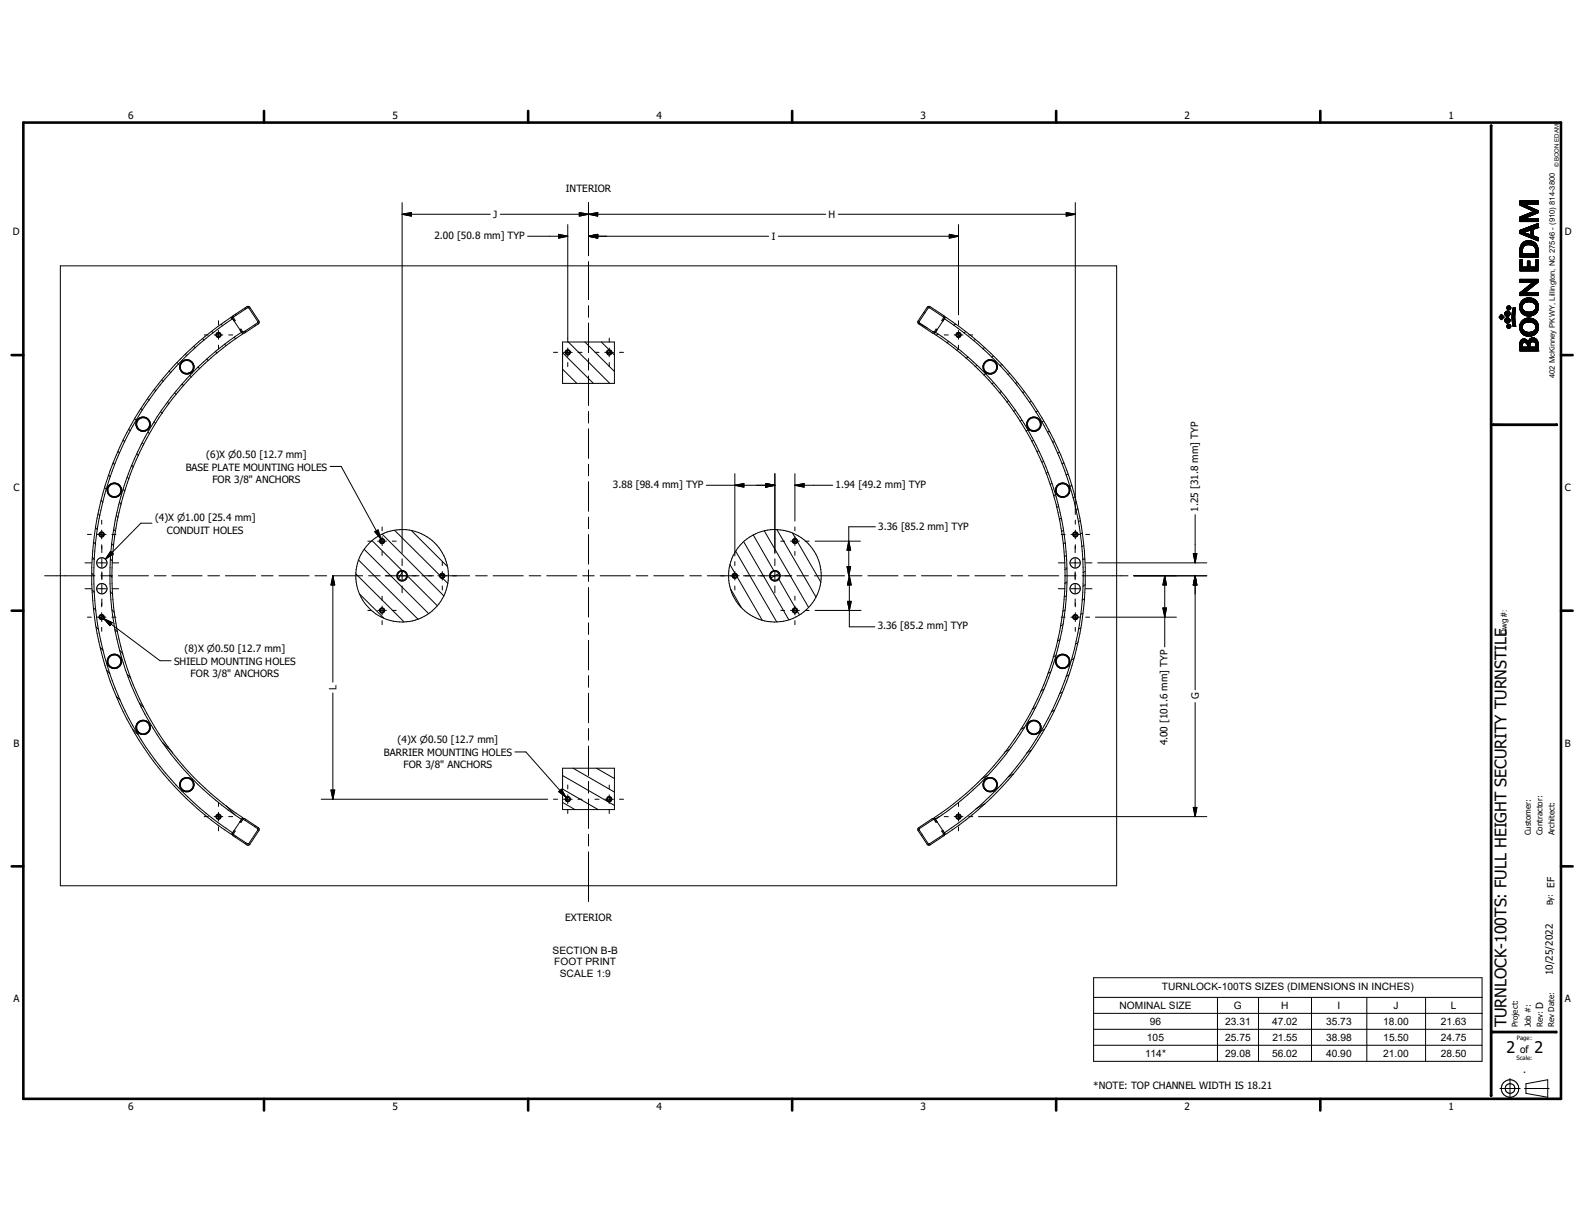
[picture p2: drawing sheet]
<svg xmlns="http://www.w3.org/2000/svg" width="279mm" height="216mm" viewBox="0 0 279 216" stroke-linecap="round" stroke-linejoin="round" font-family="sans-serif">
<defs><g id="words">
<g font-size="2.8">
<text x="266.1" y="181.5" transform="rotate(-90 266.1 181.5)">TURNLOCK-100TS: FULL HEIGHT SECURITY TURNSTILE</text>
<text x="266.1" y="186">2</text>
<text x="271" y="186">2</text>
</g>
<g font-size="1.8">
<text x="22.6" y="21">6</text>
<text x="69.3" y="21">5</text>
<text x="116" y="21">4</text>
<text x="162.6" y="21">3</text>
<text x="209.2" y="21">2</text>
<text x="255.8" y="21">1</text>
<text x="99.9" y="33.9">INTERIOR</text>
<text x="2.3" y="41.6">D</text>
<text x="87.1" y="38.5">J</text>
<text x="146.3" y="38.5">H</text>
<text x="276.4" y="41.6">D</text>
<text x="76.7" y="42.3">2.00 [50.8 mm] TYP</text>
<text x="136.3" y="42.4">I</text>
<text x="32.8" y="83.2">BASE PLATE MOUNTING HOLES</text>
<text x="36.4" y="80.9">(6)X n0.50 [12.7 mm]</text>
<text x="2.4" y="86.7">C</text>
<text x="37.5" y="85.3">FOR 3/8&quot; ANCHORS</text>
<text x="108.2" y="86.3">3.88 [98.4 mm] TYP</text>
<text x="147.6" y="86.3">1.94 [49.2 mm] TYP</text>
<text x="276.4" y="86.7">C</text>
<text x="27.4" y="92.1">(4)X n1.00 [25.4 mm]</text>
<text x="29.5" y="94.4">CONDUIT HOLES</text>
<text x="155.1" y="93.6">3.36 [85.2 mm] TYP</text>
<text x="211.6" y="90.4" transform="rotate(-90 211.6 90.4)">1.25 [31.8 mm] TYP</text>
<text x="155" y="111.2">3.36 [85.2 mm] TYP</text>
<text x="30.7" y="117.5">SHIELD MOUNTING HOLES</text>
<text x="32.6" y="115.1">(8)X n0.50 [12.7 mm]</text>
<text x="33.7" y="119.6">FOR 3/8&quot; ANCHORS</text>
<text x="59.4" y="121.9" transform="rotate(-90 59.4 121.9)">L</text>
<text x="211.7" y="123.6" transform="rotate(-90 211.7 123.6)">G</text>
<text x="2.4" y="131.9">B</text>
<text x="70.2" y="131.3">(4)X n0.50 [12.7 mm]</text>
<text x="206.2" y="131.7" transform="rotate(-90 206.2 131.7)">4.00 [101.6 mm] TYP</text>
<text x="276.4" y="131.9">B</text>
<text x="67.8" y="133.6">BARRIER MOUNTING HOLES</text>
<text x="71.3" y="135.7">FOR 3/8&quot; ANCHORS</text>
<text x="99.8" y="162.8">EXTERIOR</text>
<text x="97.6" y="168.5">SECTION B-B</text>
<text x="97.9" y="170.5">FOOT PRINT</text>
<text x="98.9" y="172.6">SCALE 1:9</text>
<text x="2.4" y="177">A</text>
<text x="197.7" y="178.3">NOMINAL SIZE</text>
<text x="205.2" y="174.9">TURNLOCK-100TS SIZES (DIMENSIONS IN INCHES)</text>
<text x="217.9" y="178.3">G</text>
<text x="226.3" y="178.3">H</text>
<text x="236.2" y="178.3">I</text>
<text x="246.1" y="178.3">J</text>
<text x="256.2" y="178.3">L</text>
<text x="272.5" y="178.2" transform="rotate(-90 272.5 178.2)">D</text>
<text x="276.4" y="177">A</text>
<text x="202.6" y="183.9">105</text>
<text x="203.1" y="181.1">96</text>
<text x="216.4" y="183.9">25.75</text>
<text x="216.4" y="181.1">23.31</text>
<text x="224.7" y="181.1">47.02</text>
<text x="224.7" y="183.9">21.55</text>
<text x="234.2" y="183.9">38.98</text>
<text x="234.2" y="181.1">35.73</text>
<text x="244.3" y="183.9">15.50</text>
<text x="244.3" y="181.1">18.00</text>
<text x="254.5" y="183.9">24.75</text>
<text x="254.5" y="181.1">21.63</text>
<text x="268.5" y="186">of</text>
<text x="202.2" y="186.7">114*</text>
<text x="216.4" y="186.7">29.08</text>
<text x="224.7" y="186.7">56.02</text>
<text x="234.2" y="186.7">40.90</text>
<text x="244.3" y="186.7">21.00</text>
<text x="254.5" y="186.7">28.50</text>
<text x="269" y="189.6">.</text>
<text x="22.6" y="196.1">6</text>
<text x="69.3" y="196.1">5</text>
<text x="116" y="196.1">4</text>
<text x="162.6" y="196.1">3</text>
<text x="193.1" y="192.4">*NOTE: TOP CHANNEL WIDTH IS 18.21</text>
<text x="209.2" y="196.1">2</text>
<text x="255.8" y="196.1">1</text>
</g>
<g font-size="1.7">
<text x="274.5" y="156.9" transform="rotate(-90 274.5 156.9)">EF</text>
<text x="274.2" y="172.3" transform="rotate(-90 274.2 172.3)">10/25/2022</text>
</g>
<g font-size="1.4">
<text x="266.1" y="112.2" transform="rotate(-90 266.1 112.2)">Dwg #:</text>
<text x="270.4" y="147.6" transform="rotate(-90 270.4 147.6)">Customer:</text>
<text x="272.4" y="147.6" transform="rotate(-90 272.4 147.6)">Contractor:</text>
<text x="274.5" y="147.6" transform="rotate(-90 274.5 147.6)">Architect:</text>
<text x="274.2" y="160" transform="rotate(-90 274.2 160)">By:</text>
<text x="268.1" y="181.5" transform="rotate(-90 268.1 181.5)">Project:</text>
<text x="270.4" y="181.5" transform="rotate(-90 270.4 181.5)">Job #:</text>
<text x="272.5" y="181.5" transform="rotate(-90 272.5 181.5)">Rev:</text>
<text x="274.5" y="181.5" transform="rotate(-90 274.5 181.5)">Rev Date:</text>
</g>
<text font-size="1.3" x="274.6" y="66.8" transform="rotate(-90 274.6 66.8)">402 McKinney PKWY, Lillington, NC 27546 - (910) 814-3800</text>
<g font-size="1.1">
<text x="275.3" y="29.6" transform="rotate(-90 275.3 29.6)">© BOON EDAM</text>
<text x="267.9" y="183.7">Page:</text>
<text x="267.9" y="187.3">Scale:</text>
</g>
</g></defs>
<g fill="none" stroke="#000" stroke-width=".18">
<path d="M71 35.8v61.9M71 37.9h15.6M71 37.9l1.6-.4v.7zM88.4 37.9h57.4M100.3 39.7v20.7M102.3 37.5l1.6 .4-1.6 .3zM103.9 35.8v9.4M103.9 37.9l1.7-.4v.7zM148 37.9h41.9M169.3 39.7v15.9M188.3 37.5l1.6 .4-1.6 .3zM189.9 35.8v55.1"/>
<path d="M268.4 39.1h.1M268.4 38.3l.8 .8 .6-.5 .5 .5 .6-.5 .4 .5 .4-.3M268.4 38.3v.8M268.4 35.5l1.4 1.3 .3-.3 .7 .8M268.4 35.8l.9 .8 .2-.3M268.4 36.2l2.5 1.1M268.5 38.3l.8 .8 .5-.5 .6 .5M268.5 38.3l-.1 .1 .8 .7M268.5 38.3l.9 .8M268.5 35.5l.7 .6M268.6 35.5l-.2 .2 1.1 1 .3-.3 .7 .8 .3-.3M268.7 35.5l-.3 .2 1 .9"/>
<path d="M268.7 35.5l.7 .6 .6-.6 .7 .6 .6-.6 .4 .4-.2 .2-.7-.6-.7 .6-.7-.6-.8 .8 .8-.8M268.8 38.2l.9 .9 .5-.5M268.8 35.5l.6 .6 .7-.6M268.8 35.5l-.4 .4 .6 .6M268.9 35.5l.6 .6 .7-.6 .6 .6M268.9 39.1l.6-.5 .5 .5 .5-.5 .6 .5M269 35.5l-.6 .6 .3 .3M269.1 35.5l.7 .6M269.2 36.1h.1M269.2 36.1l2.5 1.1v.4l-2.5 1M269.2 38.1l.4 .4M269.2 36.1h2.5"/>
<path d="M269.2 38.6h2.5M269.2 38.6h.1M269.2 39.1l.5-.5 .5 .5M269.2 38l-.8 .8 .4 .3 .6-.5M269.2 36.2l-.3 .2M269.2 35.5l-.8 .7M269.2 38l.5 .4-.4-.4-.9 .8 .3 .3M269.3 36.2l-.3 .3 .2-.3 .8 .7 .3-.3M269.3 36.6l.3-.3-.3 .3M269.3 38.6l-.4-.4-.5 .4 .6 .5 .5-.5M269.3 38.6l-.5 .5M269.3 35.5l.6 .6"/>
<path d="M269.3 36.2l-.3 .3M269.4 36.2l.7 .8M269.4 38.5l-.4-.4-.6 .6 .5 .4 .5-.5 .5 .5 .5-.5 .5 .5 .5-.5 .3 .2-.3 .3-.5-.5M269.4 38.6l.5 .5 .5-.5M269.4 38l-1 .9 .3 .2 .5-.5 .6 .5M269.4 36.2l-.3 .3M269.4 36.3l-.3 .2M269.4 38l.4 .4-.4-.4M269.5 38.5l-.4-.4-.7 .6 .4 .4M269.5 35.5l-.9 .8-.2-.2 .6-.6 .7 .6 .7-.6M269.5 36.3l-.3 .3M269.5 35.5l.7 .6 .7-.6 .6 .6 .2-.1-.5-.5"/>
<path d="M269.5 37.9l.4 .4M269.6 38.6l.5 .5M269.6 36.7l.3-.3 .8 .8 .3-.3M269.6 36.3l.8 .8 .4-.3M269.6 35.5l-.9 .8M269.6 37.9l.4 .4M269.7 36.4l-.3 .2M269.7 36.4l-.3 .3M269.7 37.9l.4 .3M269.7 35.5l.6 .6 .7-.6 .7 .6M269.7 35.5l-.9 .9M269.7 37.8l.4 .4"/>
<path d="M269.8 39.1l.6-.5 .5 .5 .5-.5 .3 .3-.3 .2-.5-.5-.5 .5M269.8 37.8l.4 .4-.4-.4-1.4 1.3M269.8 36.4l-.3 .3M269.9 35.5l.6 .6 .7-.6 .5 .4M269.9 37.8l.3 .4M269.9 37.8l.4 .4M269.9 38.6l-.5 .5M269.9 38.3l-.4-.4-1.1 1.1 .2 .1M269.9 36.9l.3-.3 1.1 1.1M269.9 36.5l-.3 .3M269.9 35.5l-.6 .6M269.9 37.8l.4 .3"/>
<path d="M270 37.7l-1.6 1.4 1.3-1.2 .3 .4M270 36.9l.3-.3 1.1 1.1M270 36.5l-.3 .3-1.3-1.3h.1l1.4 1.4M270 38.6l.5 .5 .5-.5 .5 .5 .2-.1M270 36.5l-.3 .3M270 38.6l-.5 .5-.9-.8 1 .8M270 36.9l.4-.2 1 1 .3-.3-.4-.3-1.2 1.1M270 35.5l.7 .6 .7-.6 .3 .2M270.1 38.6l.5 .5 .6-.5M270.1 36.6l-.3 .2M270.1 36.6l-.3 .3M270.1 37.7l.4 .4"/>
<path d="M270.2 37.6l.4 .4 .9-.9 .2 .2-.5 .5-.4-.4 .4 .4M270.2 35.5l.7 .6 .7-.6 .1 .1-.6 .5-.7-.6M270.2 36.6l-.3 .3M270.2 38.6l.6 .5 .5-.5 .4 .3M270.2 35.5l-.6 .6-.7-.6-.5 .4 .5 .6 .3-.3M270.3 35.5l-.6 .6-.7-.6-.6 .5M270.3 38.6l.5 .5M270.3 35.5l.7 .6 .7-.6-.6 .6M270.4 38.1l-.4-.4 .4 .4M270.4 40l.5 .5M270.4 37.5l.4 .5M270.4 40l-1 1-.4-.5"/>
<path d="M270.4 36.7l-.3 .3M270.4 36.1l-.6-.6-1 .9M270.4 39.9l.6 .5M270.5 35.5l-.7 .6-.6-.6-.8 .7 .1 .1 .9-.8 .6 .6 .7-.6 .6 .6 .4-.3-.4-.3M270.5 36.7l-.3 .3M270.5 38.6l.5 .5M270.5 37.5l.4 .4M270.5 36.7l.9 1M270.5 39.9l-1 1-.5-.4M270.5 39.9l.6 .5M270.5 35.5l.7 .6 .5-.5-.2-.1-.6 .6M270.5 37.5l-.9 .9-.4-.4"/>
<path d="M270.5 37.5l.5 .4M270.6 39.9l.5 .5M270.6 38.6l-.6 .5M270.6 38l-.4-.3-1 .9-.4-.4-.4 .4 .6 .5M270.6 35.5l.6 .6 .5-.4-.3-.2-.6 .6M270.6 36.8l.9 .9M270.6 37.5l.4 .4M270.6 36.8l-.3 .3M270.7 39.9l.5 .5 .5-.5-.4-.3-1 1.1-.5-.5M270.7 38.6l.5 .5 .4-.5M270.7 38l-.5-.4-.9 .9-.4-.4M270.7 36.8l.8 .9"/>
<path d="M270.7 39.9l-1 .9-.5-.4M270.7 39.8l.5 .6M270.7 36.8l-.3 .3M270.7 35.5l-.6 .6M270.8 39.1l.5-.5 .4 .4-.1 .1M270.8 39.8l.5 .5M270.8 38.6l-.6 .5M270.8 38l-.5-.4-.9 .9-.4-.4M270.8 35.5l.6 .6 .3-.3M270.8 36.1l-.7-.6-.6 .6-.7-.6-.4 .3 .8 .8 .3-.3 .7 .7 .3-.3M270.8 38.6l.5 .5 .4-.4-.1-.1-.6 .5M270.8 36.8l.8 .8 .1-.1-.6-.5"/>
<path d="M270.8 39.8l.6 .5M270.8 37.9l-.4-.4-.9 1-.4-.4M270.9 37.3l.3-.3 .5 .5-.2 .2M270.9 36.9l.7 .7-.6-.7-.3 .3M270.9 35.5l-.7 .6-.6-.6-.9 .9M270.9 37.3l.4 .5M270.9 37.3h.1M270.9 39.8l.5 .5M270.9 36.9l-.3 .3M270.9 37.3l-2.5 1M270.9 35.5l.7 .6 .1-.1M271 36.9l-.3 .3"/>
<path d="M271 38.6l-.5 .5-.5-.5-.6 .5-.8-.8-.2 .1 .7 .7 .5-.5 .6 .5 .5-.5 .5 .5M271 39.7l.5 .6M271.1 38.6l.6 .5-.5-.5-.5 .5-.5-.5-.6 .5M271.1 39.7l-1.1 1-.5-.4M271.1 35.5l-.7 .6M271.1 39.7l.5 .5M271.1 37.8l-.3-.4-1 .9-.4-.4M271.1 38.6l-.5 .5M271.1 37l-.3 .3M271.1 35.5l-.6 .6-.7-.6-.6 .6M271.1 39.7l.6 .5M271.2 39.7l-1.1 1-.4-.5-1.1 1.1"/>
<path d="M271.2 39.7l.5 .5M271.2 39.7l.5 .4-.1 .1M271.2 37l-1.2 1.3-.4-.4-1.2 1.1 .2 .1 1.5-1.4 .3 .4M271.2 37.8l-.4-.4-.9 .9M271.2 35.5l-.6 .6-.7-.6-.6 .6-.7-.6-.2 .1 1.2 1.1M271.2 38.6l.5 .5M271.3 39.6l-1.1 1.1-.5-.5M271.3 39.6l.4 .4-.3 .3-.5-.5-1 1-.5-.5M271.3 39.6l.4 .4M271.3 37.7l.4-.3-.3-.3-1 1M271.3 37.1l-1.1 1.1M271.4 37.1l-1.1 1"/>
<path d="M271.4 37.1l-.9 1-.4-.4M271.5 39.6l.2 .1-.7 .8M271.5 39.6l.2 .1-.8 .8-.5-.5M271.5 37.2l-.8 .8-.4-.4M271.5 38.6l.2 .2M271.6 37.2l-.8 .7M271.6 39.5l.1 .1-1.3 1.2 .4 .5-.7 .6-.7-.7-.4 .3M271.6 37.2h.1l-.6 .6M271.6 37.2l-.7 .7-.4-.4M271.6 37.2l-.6 .7-.3-.5-1 1-.4-.4M271.7 36.1v-.6h-3.3v.7M271.7 38.6v.5h-3.3"/>
<path d="M271.7 40l-.4 .3-.5-.5-1 1-.5-.4-.9 .8M271.7 38.6l-.6 .5-.5-.5-.5 .5-.5-.5-.5 .5-.7-.6 .3-.3 .9 .9 .5-.5 .6 .5M271.7 36.1l-.7-.6-.7 .6-.7-.6-.8 .9M271.7 35.7l-.4 .4-.7-.6-.7 .6-.7-.6-.7 .8M10.7 47h186.5v109.5h-186.5zM35.8 59.8l.2 .3M36.1 59.2h.7M37.4 58.5l.2 .3M37.8 59.2h1.6M38.4 58.9l-.1 .3M38.6 56.7v.7M38.6 58.4v1.5"/>
<path d="M39.1 57.3l.2 .3M40.4 59.2h.7M40.8 56.1l.2 .3M41.1 56.3l-.2-.3a54.7 54.7 0 0 0 0 91.4l.2-.2M41.1 56.3a54.4 54.4 0 0 0-24.5 42.5M41.1 56.3l1.6 2.4M41.1 56.3l-.1-.3 .2-.2 2.4-1.6 .3-.1 .2 .1 1.6 2.5v.4l-2.5 1.7-.3 .1-.2-.2M41.1 56.3l.3 .4 .1-.1-.3-.5 .1-.1 2.6-1.6 1.6 2.4v.2l-2.4 1.6h-.3l-.2-.5-.2 .2 .3 .4M41.4 59.6l.2 .3M41.6 55.5l.1 .2M42.7 58.7a51.7 51.7 0 0 0-23 37.4M42.7 58.7l.2 .3a51.1 51.1 0 0 0 0 85.5l-1.8 2.7"/>
<path d="M43.3 58.5l.1 .2M43.3 54.4l.1 .2M45 57.4l.1 .2M93.2 41.7h7.1M98.7 41.4l1.6 .3-1.6 .4zM103.9 46.2v6.8M103.9 54v2.1M103.9 57.1v5.2M103.9 41.7h31.9M103.9 41.7l1.7-.3v.7zM107.6 59.7v.7M137.5 41.7h31.8"/>
<path d="M162.1 57l1.6 .9M162.1 57l.2 .3 2.4 1.5 .3 .1 .2-.2M163.1 55.2l.2 .1M165 58.6l.1 .1M165.2 58.7a51.5 51.5 0 0 1 0 86.1M165.2 58.7l-.2 .3a51.1 51.1 0 0 1 0 85.5l.2 .3M165.7 59l-.4 .2M166.8 59.2h.7M166.8 56.3l.2-.3 3.6 2.6M166.8 56.3a54.3 54.3 0 0 1 0 90.9M166.8 56.3l-1.6 2.4M166.8 56.3l-.3 .4-.2-.1 .3-.6-2.6-1.6-1.7 2.4v.2l2.5 1.6h.2l.3-.5 .2 .2-.3 .4"/>
<path d="M166.8 56.3v-.5l-2.5-1.6-.3-.1-.3 .2-1.5 2.4-.1 .3M167.7 41.4l1.6 .3-1.6 .4zM168.5 59.2h1.6M168.7 57.3l-.3 .2M169 59l.6 .3M169.3 56.7v.7M169.3 58.4v1.5M170.6 58.6l-.4 .2M170.6 58.6a53.9 53.9 0 0 1 12.7 14M171.1 59.2h.7M172.3 60l-.4 .2M264.8 56l.4 .4"/>
<path d="M264.8 56l.4-.5 .4 .5-.4 .5M264.8 56l.4 .5M264.8 56l.5 .4M264.9 55.9l.4 .4M265 55.8l.4 .5M265 55.8l.4 .4M265 55.7l.5 .5M265.1 55.7l.4 .4M265.1 55.6l.4 .5M265.1 55.6l.5 .5M265.2 55.6l-.2 .2M265.2 55.6l-.4 .4"/>
<path d="M265.3 55.6l-.5 .5M265.3 55.7l-.4 .4M265.3 55.7l-.4 .5M265.4 55.8l-.5 .4 .3 .3M265.4 55.8l-.4 .5M265.5 55.9l-.5 .4M265.5 55.9l-.4 .4M265.6 56l-.5 .4M265.6 56l-.4 .5M265.8 56.6l.5-.4 .4 .4-.5 .5zM265.8 55.4l.5 .5M265.8 55.3l.6 .6"/>
<path d="M265.8 55.2v.4M265.8 56.4v.4M265.8 55.6v.1M265.8 56.8l.2 .2M265.8 56.4l.6 .6M265.8 55.2l.2-.2 .6 .6M265.8 55.2l.6 .7M265.8 55.7l.2 .1M265.9 55.1l.6 .7M265.9 56.3l-.1 .1M265.9 56.3l.6 .7-.6-.7M265.9 55.1l.7 .7"/>
<path d="M265.9 55.1l.7 .6 .1-.1M266 55l.6 .7M266 55l-.2 .2M266 55.8v.1M266 57h.1M266 55l.7 .6M266 55h.1M266 55.9h.1M266 56.2l-.1 .1M266.1 56.2l.6 .6M266.1 54.4l.4 .3 .3-.3M266.1 57.7l.4 .3 .3-.3"/>
<path d="M266.1 57.6l.4-.3 .3 .3M266.1 54.4l.4-.3 .3 .3M266.1 54.4v.1M266.1 57.7h.1M266.1 57.8l.2 .2M266.1 57.6l.5 .4M266.1 56.2l.6 .5M266.1 54.5l.1 .1M266.1 54.3l.5 .4M266.1 57.7l.3 .3M266.1 57.6l.4 .4M266.1 54.5l.3 .2"/>
<path d="M266.1 54.3l.4 .4M266.1 54.3h.1M266.1 54.5h.1M266.1 57.5v.1M266.1 57.7v.1M266.1 54.3v.1M266.1 55h-.1M266.1 55.9h.1M266.1 56.2h-.1M266.1 57.6v.1M266.2 57.5l.4 .5 .2-.2M266.2 54.3l.4 .4"/>
<path d="M266.2 55l-.4 .4 .5 .5M266.2 56.2l-.4 .3 .5 .6M266.2 54.5l.1 .2M266.2 56.2l.5 .4M266.2 57.5h-.1M266.2 54.2l-.1 .1M266.2 57.5l.5 .4M266.2 55l.5 .4-.4 .5M266.2 54.2l.5 .5M266.2 57.4l.5 .5M266.2 56.1l-.4 .5 .5 .5 .4-.5M266.2 54.6l.1 .1"/>
<path d="M266.2 54.2h.1M266.2 55h.1M266.2 55h-.1M266.2 56.1l.1 .1M266.2 56.1l-.1 .1M266.2 57.9h.1M266.3 55l-.5 .4M266.3 55l.4 .4-.5 .5M266.3 54.2l.4 .4M266.3 57.4l.5 .5M266.3 54.1l.5 .5M266.3 55l-.5 .5 .4 .4"/>
<path d="M266.3 54.7h.1M266.3 54.1l-.1 .1M266.3 57.9l.1 .1M266.3 56.2l.4 .3M266.3 55l.4 .3M266.3 56.2l-.5 .5 .3 .3 .6-.5M266.3 57.4l-.1 .1M266.3 55.9h-.1M266.3 55h.1M266.3 56.2h.1M266.4 55l-.6 .5 .3 .4 .6-.6M266.4 54.1l.4 .4"/>
<path d="M266.4 57.3l.4 .5M266.4 54.7h.1M266.4 54.1h-.1M266.4 58h.1M266.4 57.3l-.2 .2M266.4 57.3l.4 .4M266.4 56.2l-.6 .6M266.4 55l-.6 .6M266.4 57.3l-.3 .3M266.4 55l.3 .3-.7 .6M266.4 54.1l-.3 .2M266.4 54.7h.2"/>
<path d="M266.4 54.1h.1M266.4 54.1h.2M266.4 55.9h-.1M266.4 55h.1M266.4 56.2l.3 .2M266.4 57.3h.2M266.4 58h.2M266.4 57.3h.1M266.4 55l-.6 .6 .2 .2 .6-.6M266.4 54.1l.4 .3M266.5 56.2l-.7 .6M266.5 55l.1 .2"/>
<path d="M266.5 55l-.7 .7M266.5 55.1l-.6 .6M266.5 57.3l-.4 .4M266.5 56.3l-.6 .6M266.5 54.1l-.4 .3M266.6 57.3l.2 .3M266.6 54.1l.2 .2M266.6 54.1h.1M266.6 57.3h.1M266.6 57.3l-.5 .4M266.6 56.3l-.7 .7M266.6 55.1l-.7 .7"/>
<path d="M266.6 54.1l-.5 .4M266.6 54.1l.1 .1M266.6 55.2l-.6 .6M266.6 57.3l-.4 .5M266.6 54.1l-.4 .4M266.6 54.7h.1M266.6 55.2h.1M266.6 57.3l.1 .1M266.6 58h.1M266.6 56.8l-.6-.6-.2 .2 .7 .6M266.6 56.4l-.6 .6M266.7 57.4l.1 .1-.5 .5"/>
<path d="M266.7 56.8l-.3 .2M266.7 56.4l-.7 .6M266.7 55.6l-.3 .3M266.7 55.2v.1M266.7 56.4v.1M266.7 56.8l-.3 .2h-.4M266.7 56.7l-.6-.5-.3 .3 .6 .5M266.7 55.6l-.6-.6-.3 .3 .6 .6M266.7 57.4l-.5 .5M266.7 56.5l-.6 .5M266.7 55.5l-.4 .4M266.7 55.3l-.6 .6"/>
<path d="M266.7 56.7l-.4 .3M266.7 54.1l-.5 .5M266.7 55.5v.1M266.7 55.3v.2M266.7 56.5v.2M266.7 56.7v.1M266.7 54.6l-.1 .1M266.7 54.2l-.5 .4M266.7 54.2h.1M266.7 57.4l.1 .1M266.8 57.5v.1M266.8 54.2v.1"/>
<path d="M266.8 57.8l-.2 .2M266.8 54.6h-.1M266.8 57.5l-.5 .4M266.8 54.5l-.2 .2M266.8 54.2l-.5 .5M266.8 54.2l-.1-.1-.5 .5M266.8 57.8h.1M266.8 54.5v.1M266.8 57.6l-.4 .4M266.8 57.7l-.2 .3M266.8 54.3l-.4 .4M266.8 54.3h.1"/>
<path d="M266.8 54.5h.1M266.8 57.7v.1M266.8 54.3v.1M266.8 57.6v.1M266.8 54.4v.1M266.8 57.7h.1M267 56.1l.5 .5-.4 .4 .5 .5-.1 .1-.3-.3 .4-.5M267 55.8l.5 .5-.4 .4 .5 .6M267 56.2l.5 .5-.4 .4 .5 .5M267 56l.1 .4M267.1 55.6l.4 .5-.4 .5 .5 .6-.4 .4h.1l.3-.3-.5-.5 .4-.4M267.1 55.6l.4 .5-.4 .4 .5 .5"/>
<path d="M267.1 56.4l.5 .5-.4 .4M267.1 55.4l.4 .5-.4 .5 .5 .5M267.1 55.8l.4-.5-.4-.4 .5-.5-.5 .6 .4 .4-.5 .5 .5 .5M267.1 55.6l.5-.5-.4-.4 .2-.3 .2 .2-.5 .6 .4 .4M267.1 55.8l.4 .4-.4 .5M267.1 56.4v.4M267.1 55.6l-.1 .4M267.1 55.3l.4 .5-.4 .5M267.1 56.9l.5 .5-.2 .2M267.1 56.8l.1 .8h.4M267.1 55.2l.4 .5M267.1 55.2v.4"/>
<path d="M267.1 55l.4 .4-.5 .6 .5 .5-.4 .4 .5 .6M267.1 54.8l.4-.4 .1 .1-.5 .6 .4 .4M267.1 54.8l.4 .4M267.1 54.9l.4 .4-.5 .6M267.1 54.8l.1-.4h.4v.4M267.1 54.8v.4M267.2 54.7l.4 .3-.5 .5 .4 .5-.4 .5 .5 .5-.4 .5M267.2 54.6l.4 .4-.5 .5 .4 .5-.4 .4M267.2 57.4l.2 .2M267.2 54.4l.4 .5M267.2 54.5l.1-.1 .3 .3-.5 .5M267.2 54.4l.4 .4"/>
<path d="M267.3 54.4l-.1 .1 .4 .4-.5 .5 .4 .5M267.5 54.4l.1 .2-.5 .5 .4 .4-.5 .5M267.5 55.6l-.5 .6 .5 .5-.4 .3M267.5 55.8l-.4 .5 .4 .5-.4 .4 .5 .4M267.5 54.4l-.3 .4 .4 .4-.5 .5M267.5 55.2l-.4 .5 .4 .5-.4 .4M267.5 56.7l-.4 .4 .5 .5M267.5 55.6l-.5 .5 .5 .4-.4 .4M267.5 56.4l-.4 .4M267.5 55.2v.4M267.5 56.4v.4M267.5 55.6v.8"/>
<path d="M267.5 56.8l.1 .4M267.6 57.1l-.4 .4 .1 .1M267.6 57l-.4 .4 .3 .2 .1-.1M267.6 54.8l-.5 .5 .4 .4-.5 .5M267.6 57.2l-.4 .4M267.6 54.8l-.5 .6M267.6 54.8l-.1 .4M267.6 57.2v.4M267.6 54.7l-.2-.3-.2 .2 .4 .4M267.6 57.6h.1M268.4 57.9l1.7-1.7 1.6 1.6-1.6 1.6-.9-.9M268.4 54.4l1.4 1.4 .7-.7 .5 .4"/>
<path d="M268.4 54.1l.5 .5-.3 .4M268.4 54.4v.2M268.4 54.1v.3M268.4 57.6v.4M268.4 58v.1M268.4 57.5l.5 .5-.4 .4 .9 .9M268.4 58.1l1.3 1.3M268.4 57.5l.5 .4-.4 .4M268.4 57.6l.5 .6-.3 .3M268.4 54l.5 .5M268.4 54.5l1.3 1.3 .7-.7M268.4 54.6l1.3 1.2 .6-.7"/>
<path d="M268.4 53.9l.4 .4M268.4 54.6v.1M268.4 53.9v.2M268.4 58.1v.2M268.4 57.5v.1M268.4 49.4h.1M268.4 52.2h.1M268.4 45.4h.1M268.4 58.3l1.1 1 .6-.6 .6 .6M268.4 57.4l.4 .4-.4 .4 1.2 1.2M268.4 57.4l.4 .4-.4 .4M268.4 57.4l.4 .3"/>
<path d="M268.4 53.8l.4 .4-.4 .5 1.2 1.1M268.4 51.7l.5 .5 .5-.5 .5 .5 .6-.5 .6 .5M268.4 49.9l.5-.5 .6 .5 .5-.5 .5 .5 .6-.5 .5 .5M268.4 49.4l.5 .5 .6-.5 .5 .5 .5-.5M268.4 47.4l.5 .5M268.4 45.9l.5 .5-.5 .4 1.1 1.1 .7-.8M268.4 46.6l.5 .4M268.4 46.4l.5 .4-.5 .5 .5 .6 .7-.7 .6 .7 .7-.7M268.4 46.1l.2-.2 .3 .3-.5 .4 .5 .5-.5 .4 .4 .4M268.4 44.2l.5 .4-.5 .4 .4 .4M268.4 44l.5 .5-.5 .4 .6 .5M268.4 44.8l.7 .6 .6-.6 .7 .6 .7-.6"/>
<path d="M268.4 44.7l.8 .7M268.4 44l.5 .4M268.4 40.7l.9 .9 .4-.3M268.4 40.7v.6M268.4 44v1.4M268.4 45.9v2M268.4 49.4v.5M268.4 51.7v.5M268.4 49.4h3.3M268.4 49.9h2.4M268.4 54.7l.1 .2M268.4 53.7v.2"/>
<path d="M268.4 45.9h.5M268.4 41.2l3.3 1.4M268.4 58.3l.1 .1M268.4 57.3v.2M268.5 57.3l.4 .4-.5 .4M268.5 53.7l.4 .4-.5 .5M268.5 53.7l.3 .5M268.5 45.9l.4 .4-.5 .5 .5 .4M268.5 45.9h-.1M268.5 43.8l.4 .4-.5 .5 .8 .7 .6-.6 .7 .6M268.5 40.7l.9 .9 .4-.3 .8 .8 .4-.4M268.5 40.7h-.1"/>
<path d="M268.5 43.8l-.1 .2M268.5 57.3l.4 .3M268.5 57.2l.4 .4M268.5 53.7l.4 .4M268.5 51.7l.5 .5M268.5 43.7l.4 .4-.5 .5 .9 .8 .6-.6 .7 .6 1.1-1-.6-.6M268.5 43.8l.4 .4-.5 .4M268.5 43.7l.4 .4M268.5 57.2l.4 .3M268.5 53.6l.4 .4-.5 .5 1.4 1.3 .7-.7M268.5 51.7l.6 .5 .5-.5 .5 .5 .5-.5 .6 .5 .5-.5M268.5 54.8l.9 .9"/>
<path d="M268.5 53.6l.4 .4M268.5 43.6l.4 .4-.5 .5M268.5 40.7l1 1M268.5 54.9l.1 .1M268.5 53.6l-.1 .1M268.5 43.6v.2M268.5 58.4l.1 .2M268.5 57.2l-.1 .1M268.5 58.5l.8 .8 .6-.6 .6 .7M268.5 57.1l.4 .4M268.6 57l.3 .5-.4-.4M268.6 53.5l.3 .3-.5 .6"/>
<path d="M268.6 53.5l.3 .3M268.6 51.6l.5 .6 .6-.5 .5 .5M268.6 43.5l.3 .3M268.6 55l.1 .2M268.6 53.5l-.1 .1M268.6 43.5l-.1 .1M268.6 58.6l.1 .1M268.6 57l-.1 .2M268.6 57l.3 .4M268.6 57l.4 .4M268.6 53.4l.4 .4M268.6 51.6l.7 .6 .5-.5 .5 .5 .5-.5"/>
<path d="M268.6 40.6l1.1 1.2 .4-.4M268.6 56.9l.4 .4-.1 .1M268.6 53.4l.4 .3M268.6 49.9l.5-.5 .6 .5 .5-.5 .9 .9M268.6 43.3l.4 .4M268.6 56.9l.4 .4M268.6 51.6l.7 .6 .5-.5 .5 .5 .6-.5 .5 .5 .3-.3M268.6 53.3l.4 .4M268.7 58.7l.3 .4M268.7 56.9l.3 .4M268.7 55.2l.4-.4-.4 .4M268.7 53.3l.3 .4"/>
<path d="M268.7 49.4l-.3 .2 .3 .3 .6-.5 .5 .5 .5-.5 .9 .8 .5-.5M268.7 43.2l.4 .4M268.7 43.3l.3 .3M268.7 40.6l.5 .4 .9-.9 .7 .6-.4 .5 .4 .4-.5 .4M268.7 55.2v.1M268.7 53.3l-.1 .2M268.7 58.7v.2M268.7 56.8l.4 .4 .1-.1M268.7 51.5l.7 .7 .5-.5 .6 .5 .5-.5M268.7 43.2l.1-.2 .5 .4M268.7 41.4l1.2-1.3 .9 .9-.4 .4M268.7 43.2l-.1 .3"/>
<path d="M268.7 56.8l.4 .4M268.7 53.2l.4 .4 1-1 1.6 1.6-1.6 1.7-1.7-1.7M268.7 43.1l.5 .4M268.7 55.3l.2 .1M268.7 53.2v.1M268.7 58.9l.2 .1M268.7 56.8l-.1 .2M268.7 60l-.1 .1M268.8 60l.5 .5 .4-.4M268.8 56.8l.4 .3M268.8 55.3l.2 .2M268.8 53.2l.4 .4"/>
<path d="M268.8 49.4l.5 .5 .5-.5 .5 .5 .6-.5 .6 .6-.6-.6-.5 .5M268.8 49.9l-.4-.4 .2-.1 .6 .5M268.8 51.5l.7 .7 .6-.5 .6 .5M268.8 49.9l.5-.5 .5 .5 .5-.5 .9 .8M268.8 49.4l-.4 .3 .2 .2M268.8 43.1l.4 .4M268.8 41.4l.3-.3 .7 .7 .4-.3M268.8 51.4l.8 .8M268.8 40.5l-.4 .5 .5 .4 .3-.3M268.8 59.9l.7 .6 .3-.3-.2-.2-.6 .5M268.8 57.9l-.3 .4M268.8 57.7l-.4 .4"/>
<path d="M268.8 54.3l-.3 .4 1 1.1 .6-.7 .6 .6 .9-.9M268.8 56.7l.4 .4M268.8 54.2l-.4 .4M268.8 53.1l.5 .4M268.8 51.4l.9 .8 .5-.5M268.8 43l.5 .4M268.8 40.5l.5 .5M268.8 54.4l.1 .1M268.8 54.1v.3M268.8 57.7l.1 .3M268.9 58l-.4 .4M268.9 57.6l-.5 .4"/>
<path d="M268.9 56.6l-.2 .2M268.9 54.5l-.4 .4M268.9 54l-.5 .5M268.9 53.1l.4 .4M268.9 51.4l.8 .8M268.9 47l-.5 .5 .4 .4 .8-.7M268.9 45.9l-.5 .4 .5 .5-.5 .4 .7 .7 1.1-1.2-.4-.4 .1-.2 .3 .3-.4 .4 1 1.1M268.9 46.9l-.5-.4 .5-.4-.2-.2-.3 .3 .5 .5-.5 .4 .8 .8M268.9 46.6l-.5 .4 .9 .9 .9-.9M268.9 47.2l.6 .7 .7-.7M268.9 46.5l-.5 .4 1 1 .8-.9M268.9 46l-.2-.1-.3 .3"/>
<path d="M268.9 46.2l-.3-.3-.2 .2 .5 .4M268.9 44.8l-.5 .4 .3 .2M268.9 44.4l-.5 .4 .6 .6M268.9 55.4l.2 .2M268.9 53.1l-.2 .1M268.9 54.5v.2M268.9 54l-.1 .1M268.9 44.3v.5M268.9 45.9v1.3M268.9 47.2h.9M268.9 44.8h2.3M268.9 59l.1 .1"/>
<path d="M268.9 58v.1M268.9 57.6l-.1 .1M268.9 59.9l-.2 .1M268.9 59.9l1.3 1.3-.8 .8-1-1 1.1-1M268.9 58.1l-.4 .4M268.9 58.1l-.4 .3M268.9 57.5l-.5 .5M268.9 44.8l-.5 .4 .2 .2 .7-.6 .7 .6 .6-.6M268.9 44.8l.7 .6M268.9 42.9l.5 .5M268.9 44.1v.2M268.9 58.1v.1"/>
<path d="M268.9 57.5v.1M268.9 54.6l-.4 .3 .8 .8 .5-.6M268.9 42.9l.5 .4M268.9 58.2l.1 .1-.4 .4M268.9 58.2l-.3 .4M268.9 56.6l.5 .4M268.9 54.7l-.3 .4 .4-.3M268.9 54.7l-.3 .3M268.9 45.4l.8-.6 .6 .6 .6-.6 .8 .6-.6-.6-.8 .6M268.9 53.8v.2M268.9 43.8v.3M268.9 57.4v.1"/>
<path d="M269 58.2l-.4 .4M269 57.4l-.6 .5 1.5 1.5M269 54.7l-.4 .3 .6 .6 .5-.5M269 53l.4 .4M269 43.8l-.6 .5 .5 .5M269 42.9l.4 .4M269 58.3l-.4 .3M269 56.5l.4 .5M269 53.7l-.6 .6 1.5 1.5M269 49.9l-.5-.5h-.1l.5 .5 .5-.5 .5 .5 .6-.5 .8 .8M269 42.8l.5 .5M269 53.7l-.1 .1"/>
<path d="M269 43.7l-.1 .1M269 59.1l.1 .1M269 56.5l-.1 .1M269 59.9l1.2 1.1-1 1M269 58.3l-.3 .4M269 49.9l.5-.5 .6 .5 .5-.5 .7 .7M269 44.8l-.5 .6 .6-.6 .7 .6 .6-.6M269 59.9h-.1M269 59.9h.3M269 56.5l.5 .4M269 55.5l.5-.4 .7 .7M269 52.9l.5 .5 .8-.7 1.4 1.4"/>
<path d="M269 47.2l.7 .7M269 43.6l-.6 .7 .5 .4-.5 .4 .3 .3 .7-.6 .7 .6M269 43.6v.1M269.1 41.1l-.5-.5-.2 .2 .7 .7 .4-.3M269.1 52.9l.5 .5M269.1 42.8l.5 .5M269.1 41.1l.9-1 .8 .7-.4 .5 1.3 1.3M269.1 41.1l1.3-.5v.9M269.1 41.1l1.3 .4M269.1 41.1h.1M269.1 42.8l-.2 .1M269.1 58.4l-.4 .4"/>
<path d="M269.1 56.5l.5 .4 .7-.7 1.4 1.4M269.1 41.5l.3-.3 .8 .8M269.1 56.4l.5 .5M269.1 54.9l-.4 .4M269.1 49.9l.6-.5 .5 .5 .5-.5 .7 .7M269.1 55.6a1.7 1.7 0 0 0 1.4 .2M269.1 52.9l-.2 .2M269.1 59.2l.3 .1M269.1 56.4l-.1 .1M269.2 58.5l-.4 .4M269.2 53.6l-.2 .1M269.2 58.5h.1"/>
<path d="M269.2 59.2l.5-.5 .7 .7M269.2 54.9l-.4 .4M269.2 49.4l.5 .5 .5-.5 .9 .9M269.2 44.8l.6 .6 .7-.6 .6 .6 .6-.5M269.2 42.7l.5 .5M269.2 40.4l.4 .5M269.2 41.1l-.3 .3M269.2 59.9l1 1M269.2 49.4l-.5 .5-.3-.2 .3-.3 .6 .5M269.2 44.8l-.7 .6M269.2 40.4l-.8 .8 .1 .1 1.1-1 .5 .4M269.2 41l-.5-.4-.3 .3 .6 .6"/>
<path d="M269.2 43.5l-.2 .1M269.2 45.4l.7-.6 .6 .6 .7-.6 .5 .5-.1 .1M269.2 59.9l-.8 .8M269.2 56.4l.6 .5 .6-.7 1.3 1.3M269.2 52.8l-.6 .7M269.2 53.5l-.4-.3 .4 .3M269.2 51.1l.4 .4-.4-.4M269.2 41.6l-.8-.8 .1-.2 1.1 1.1 .3-.3 .9 .8 .4-.4-.4 .4 .5-.4M269.2 53.5v.1M269.2 42.7l-.1 .1M269.2 58.5l.1 .1M269.2 57.1h.1"/>
<path d="M269.3 58.5l-.5 .5M269.3 52.8l.5 .5M269.3 42.7l-.7 .6 .4 .4M269.3 42.7l.5 .5M269.3 41.6l.3-.3 .8 .7M269.3 56.4h-.2M269.3 55l-.5 .4M269.3 51.1l.3 .3M269.3 47.2l.6 .7 .7-.7 .7 .7 .4-.4M269.3 42.7l.5 .5 .6-.6 1.2 1.2-.4 .4M269.3 43.4l.8-.8 1.5 1.4-.4 .5M269.3 41.1l-.3 .4"/>
<path d="M269.3 55.7l.6-.6 .6 .7M269.3 55l-.4 .4M269.3 51.1l.4 .3M269.3 43.4l-.1 .1M269.3 59.9l-.9 .9 .4 .4-.4 .4 .4 .4 .7-.7 .6 .7M269.3 59.9l.6 .6-.2 .2 .2-.3M269.3 58.6l-.4 .4M269.3 42.7l.6 .5M269.3 53.5h-.1M269.3 58.6h.1M269.3 57l-.1 .1M269.3 59.9l.2 .1"/>
<path d="M269.4 51.7h.1M269.4 57l-.5-.4-.1 .1 .4 .4M269.4 55.7l.5-.6 .6 .7M269.4 52.8l.5 .5M269.4 52.2l.5-.5 .5 .5M269.4 51.7l-.6 .5-.4-.4M269.4 45.4l.6-.6 .7 .6M269.4 40.3l.4 .5M269.4 51.7h2.3M269.4 57l.8-.8 1.5 1.6-1.6 1.6-1.7-1.7M269.4 59.9l-1 1 .4 .4M269.4 59.3l.5-.6 .7 .6"/>
<path d="M269.4 58.6l-.5 .4M269.4 56.3l-.9 .9M269.4 55l-.5 .5M269.4 53.4l-.5-.4 .4 .5M269.4 51.7l.5 .5 .5-.5M269.4 51.7l-.4-.4 .4 .4M269.4 47.2l-.7 .7-.3-.3M269.4 41l-.5-.5-.5 .5 .4 .4 .4-.3 .8 .8M269.4 41.2l-.4 .3M269.4 40.3l-.9 1M269.4 58.6l-.4 .5M269.4 55l.8 .8"/>
<path d="M269.4 52.8l-.9 .8M269.4 51l.4 .3M269.4 52.7l-.3 .2M269.4 43.3l-.1 .1M269.4 59.3l.2 .1M269.4 56.3l-.1 .1M269.4 59.3l.6-.6 .6 .6M269.4 55h-.2l-.4 .3M269.4 52.7l.6 .6 .6-.6M269.4 40.3l.5 .5M269.4 55l.2 .1M269.4 53.4l-.1 .1"/>
<path d="M269.4 58.6l.2 .1M269.4 57h-.1M269.5 59.3l.6-.6 .6 .6M269.5 56.3l.5 .6 .6-.6 1.1 1.1-.4 .4 .4 .4M269.5 58.6l-.5 .5M269.5 56.3l-1 1M269.5 58.6l.7 .8M269.5 55.1l-.5 .4M269.5 53.4l-.5-.4-.3 .3 .4 .3M269.5 51.6l-.5-.3-.6 .6 .4 .3M269.5 42.6l.6 .6M269.5 41.7l.3-.4-.3 .4"/>
<path d="M269.5 40.9l-.5-.4-.6 .6 .4 .3 .3-.3M269.5 60h.1M269.5 56.3l.6 .6 .6-.6 .9 1-.4 .4M269.5 52.7l.6 .6 .6-.6M269.5 60l-1.1 1 1 1M269.5 50.9l.4 .4M269.5 43.3l.8-.7 1.3 1.3-.4 .5 .5 .4M269.5 42.6l.6 .6 .6-.5M269.5 41.2l-.3 .3M269.5 43.3h-.1M269.5 60l-1.1 1.1M269.5 56.3l.7 .6 .6-.6"/>
<path d="M269.5 51.7l-.5 .5-.6-.5M269.5 50.9l.4 .3M269.5 47.2l.7 .7 .7-.7 .6 .7 .2-.2M269.5 42.6l-1 1 .4 .4M269.5 42.6l-.3 .1M269.6 55.1l-.5 .5M269.6 52.7l.6 .6 .5-.5 .9 .8M269.6 51.5l-.4-.3 .3 .4M269.6 50.8l.3 .4M269.6 42.6l.6 .6M269.6 40.3l.4 .4M269.6 59.4h.1"/>
<path d="M269.6 50.8l.4 .4M269.6 44.8l.6 .6M269.6 43.3h-.1M269.6 41.3l-.3 .3M269.6 56.9l-.2 .1M269.6 58.7l-.4 .5M269.6 55.1h.2M269.6 58.7h.2M269.7 55.1l.7 .7M269.7 50.8l.3 .3M269.7 47.2l.6 .7 .7-.7 .7 .6-.7-.6-.7 .7-.7-.7-.6 .7-.6-.6M269.7 42.6l.7 .7 .6-.5"/>
<path d="M269.7 55.1l-.5 .5M269.7 51.7l-.5 .5M269.7 49.4l.5 .5 .6-.5 .6 .6M269.7 50.7l.4 .4M269.7 41.3l-.3 .3M269.7 41.3l.8 .8M269.7 42.6h-.2M269.7 58.7l-.5 .5M269.7 52.7l-1.3 1.3 .5 .4-.4 .4 .4-.4M269.7 51.4l-.4-.4-.9 .9 .3 .3M269.7 40.2l.5 .5M269.7 52.7h-.3"/>
<path d="M269.7 43.2l-.1 .1M269.7 43.2h.4M269.7 59.4h.5M269.8 50.7l.3 .4M269.8 46.2l.4 .4-.4 .4 .9 .9 1-1.1-.5-.4M269.8 47.1l.7 .8 .6-.7 .6 .5M269.8 47.2l.6 .7M269.8 47l.8 .9M269.8 46.6l.4 .4M269.8 46.4l.4 .5M269.8 46.3l.4 .4M269.8 46.1h.4"/>
<path d="M269.8 46.1v1.1M269.8 46.1l.4 .4M269.8 44.8l-.7 .6M269.8 42.6l.8 .7M269.8 41.8l.3-.4 .9 .9M269.8 58.7l.7 .7M269.8 56.9l-.5-.5-.7 .7M269.8 52.7l.8 .7 .5-.4M269.8 53.3l.7-.6 1.2 1.2M269.8 50.6l.4 .4M269.8 46.1v.1M269.8 42.5l-1.3 1.4 .4 .4"/>
<path d="M269.8 56.9l.7-.6 1.2 1.2-.4 .4 .4 .4M269.8 58.7l-.5 .6M269.8 53.3l-.5-.5-.8 .8 .4 .3M269.8 55.1l.2 .1M269.8 53.3l-.4 .1M269.8 53.3h.5M269.8 56.9h-.2M269.8 56.9h.5M269.9 52.7l-1.5 1.4M269.9 50.6l.3 .4M269.9 43.2l.6-.6 1.1 1.1M269.9 41.3l.8 .9 .4-.4"/>
<path d="M269.9 41.4l-.4 .3M269.9 52.6l-.2 .1M269.9 52.6l.5 .1M269.9 42.5l-.2 .1M269.9 42.5h.2M269.9 52.6l.8 .9 .5-.5 .2 .2M269.9 52.6l-1.5 1.6M269.9 42.5l.9 .9 .4-.4M269.9 42.5l-1.5 1.5M269.9 40.1l.9 .9-.4 .4 1 1 .3-.2-.3-.3-.4 .4M270 55.1l-.6 .6 .6-.6 .6 .7-.6-.6M270 52.6l.8 .9"/>
<path d="M270 46.1l.2 .3M270 42.5l1.7 1.7-.5 .5M270 50.5l.3 .4M270 46.1l-.2 .3M270 40.1l.8 .8M270 50.5l.4 .4M270 42.5l1.7 1.7-.5 .4 .5 .4-.4 .4-.6-.6-.7 .6-.6-.6-.7 .6M270 41.4l-.3 .3M270 56.2l1.7 1.7-1.5 1.5-.9-.8M270 56.2l-1.6 1.7 1.5 1.5 .9-.9M270 52.6l-1.6 1.7 1.6 1.6 1.7-1.8M270 50.4l.4 .4"/>
<path d="M270 46.1l-.2 .3 .4 .4-1.1 1.1-.7-.7 .5-.5-.5-.4 .4-.4-.4 .6 .5 .4M270 42.5l-1.6 1.6 .5 .4-.5 .5 .5 .4 .6-.6 .7 .6 .6-.6M270 45.4l.7-.6 .7 .6M270 41.4l.9 .8 .4-.3M270 41.9l.8-.7-.4-.5 1.3-1.2-1.3 1.3 .4 .4-.7 .7M270 56.2l-.6 .1M270 56.2h.2M270.1 52.6l1.6 1.7-1.6 1.5-.8-.8M270.1 51.7l.5 .5 .6-.5M270.1 40.1l.7 .7-.4 .4 .4 .4-.4 .4M270.1 43.2l.2 .1M270.1 42.5l.1 .1"/>
<path d="M270.1 42.5l-1.7 1.7 .5 .4-.5 .5 .4 .3 .7-.6 .6 .6 .7-.6 .6 .6 .3-.3-.5-.4M270.1 42.5l1.6 1.6-.5 .4 .5 .5M270.1 43.2l.6-.5 .8 .8M270.1 50.4l.4 .4M270.1 60l.5 .4M270.1 56.2l-.8 .9-.4-.5M270.1 53.3l-.6-.6-1 1M270.1 46.1l-.3 .4M270.2 52.6l-.9 .9M270.2 52.2l.5-.5 .5 .5M270.2 50.3l.3 .4M270.2 55.1l.6 .6"/>
<path d="M270.2 52.7l1.5 1.5M270.2 51.7l.5 .5 .5-.5M270.2 46.7l-.4 .4 .7 .8 1.2-1.2M270.2 47.1l-.8 .8-1-1 .5-.5-.5-.4 .1-.1 .4 .4-.5 .4 .5 .4-.5 .5M270.2 46.2l-.1-.1-.3 .4 .4 .4-.9 1-.9-.9 .5-.4M270.2 46.8l-1 1.1M270.2 46.4l-.4 .5M270.2 46.3l-.4 .5M270.2 46.2l-.4 .4M270.2 42.6l-.8 .7M270.2 46.1v1.1M270.2 59.9l.5 .5 .5-.5"/>
<path d="M270.2 56.2l1.5 1.5-.5 .5M270.2 58.7l.6 .6M270.2 56.9l-.6-.6 .7 .6M270.2 55.8l1.5-1.5-1.7-1.7-1.6 1.6 1.6 1.7M270.2 55.1l-.6 .7M270.2 52.2l.6-.5 .5 .5 .4-.4-.2-.1-.5 .5M270.2 52.7l-.8 .7M270.2 42.6l1.4 1.4-.4 .4 .5 .5-.5 .5M270.2 40l-.9 1-.5-.4M270.2 41.5l.9 .8M270.2 42.6h.2M270.2 56.2h.2"/>
<path d="M270.2 58.7l-.6 .7M270.2 56.9l.6-.5 .8 .8-.4 .4M270.2 56.2l-.7 .8-.5-.5M270.2 51.7l.6 .5 .5-.5 .4 .3-.2 .2-.5-.5-.5 .5-.5-.5-.5 .5-.8-.7-.3 .3M270.2 47.2l-.6 .7-.7-.7-.5 .5 .2 .2M270.2 44.8l.7 .6M270.2 41.5l-.3 .3M270.2 40.7l-.4-.5-1.2 1.1-.2-.2 .7-.7 .5 .5M270.3 58.7h-.5M270.3 58.7l.5 .5M270.3 55.1l-.7 .7M270.3 53.3l-.7-.6-1.2 1.1 .4 .5-.4 .4"/>
<path d="M270.3 55.1l.5 .6M270.3 51l-.4-.5-1.5 1.5 .2 .2M270.3 55.1l-.3 .1M270.3 53.3l.2 .1M270.3 56.9h.2M270.3 42.6l-.7 .7M270.3 59.8l-.2 .2M270.3 59.8l.6 .6M270.3 50.2l.3 .5M270.3 41.5l-.4 .3M270.3 58.7l-.7 .7M270.3 59.8l.7 .6"/>
<path d="M270.3 53.3l.5-.5 .8 .7-.4 .4M270.3 52.7l-.7 .7-.5-.5M270.3 55.1l.6 .6M270.3 41.5l.9 .9 .4-.4M270.3 41.5l-.3 .4M270.3 43.3h.4M270.3 56.2l-.7 .7M270.3 52.7l1.4 1.4-.5 .5M270.3 43.3l-.6-.7-1.2 1.1M270.3 42.6l1.3 1.2M270.4 59.8l1.3 1.3-1 .9-.9-.9M270.4 56.2l1.3 1.4-.5 .5"/>
<path d="M270.4 53.3l.5-.4-.5 .5M270.4 52.7l-.7 .7-.5-.5 .5 .4M270.4 55.1l.5 .5M270.4 41.5l-.4 .4M270.4 52.7h.1M270.4 56.2l.1 .1M270.4 59.8l1.3 1.2-1 1-.9-.9M270.4 56.2l-.7 .7-.5-.5-.6 .6M270.4 52.7l1.3 1.3-.5 .4 .4 .4M270.4 52.2l.5-.5 .5 .5 .3-.2-.4-.3-.5 .5M270.4 53.4l-.7-.7-1.3 1.2M270.4 50.2l.4 .3"/>
<path d="M270.4 49.4l.8 .8M270.4 42.6l-.7 .7-.6-.5-.4 .4M270.4 44.8l.7 .6M270.4 41.5l.9 .9 .4-.4-.5 .4M270.4 41.1l.4 .4-.5 .5-.8-.8-.3 .4M270.4 41l.4 .4-.6 .6M270.4 40.9l.4 .4-.6 .6M270.4 40.9l1.3-1.3-.2-.1-1.1 1.1-.5-.4-1.2 1.1M270.4 40.7l.4 .4M270.4 42.6h.2M270.4 59.8h-.1M270.4 56.9l-.7-.7-1.3 1.3"/>
<path d="M270.4 52.7l-.7 .6-.5-.5M270.4 51.7l.5 .5 .6-.5 .2 .2-.4 .3-.5-.5M270.4 49.4l-.5 .5-.5-.5-.6 .5-.4-.4 .1-.1 .6 .5 .5-.5 .5 .5 .6-.5 .7 .7M270.4 55.1l.6 .5M270.5 58.7l.5 .5M270.5 53.4l-.7-.7-1.4 1.4 .5 .4-.4 .4M270.5 50.1l.4 .4M270.5 55.1h-.2M270.5 53.4h.2M270.5 58.7h-.2M270.5 56.9l.2 .1M270.5 59.7l-.1 .1"/>
<path d="M270.5 59.7l1.2 1.2-.4 .4M270.5 56.9l-.7-.7-1.4 1.4 .5 .5M270.5 50.1l-2.1 2 .1 .1 2.8-2.8 .4 .3-.8 .8M270.5 43.3l-.8-.7-1.2 1.2M270.5 52.7l-.6 .6M270.5 51.7l-.5 .5M270.5 50.1l.4 .3M270.5 52.7h.2M270.5 59.4h-.3M270.5 56.3l.3 .1M270.5 56.9l.5-.4 .5 .5-.4 .3M270.5 56.3l-.6 .6-.5-.6 .5 .6"/>
<path d="M270.5 52.7l-.6 .6-.5-.5M270.5 47.2l-.6 .7-.7-.7-.6 .7M270.5 42.6l-.5 .6-.6-.6-.8 .8 .4 .4M270.6 59.7l1.1 1.1-.4 .4 .4 .3M270.6 57l-.8-.8-1.4 1.5 .8 .8M270.6 58.6l.4 .5-.5-.5-.7 .8M270.6 56.3l-.6 .6-.6-.6M270.6 52.2l.5-.5 .5 .5M270.6 51.7l-.5 .5-.6-.5-.6 .5M270.6 50.7l1.1-1.1-.3-.2-2.9 2.8M270.6 47.2l.6 .7M270.6 42.6l-.6 .6-.6-.6-.8 .9"/>
<path d="M270.6 44.8l.6 .6M270.6 42.6l.9 1M270.6 42.6l.1 .1M270.6 59.7h-.1M270.6 59.7h.2M270.6 55.1l.5 .4M270.6 50l.4 .4M270.6 58.6l.5 .5M270.6 42.7l-.6 .5M270.7 55.1l.4 .4M270.7 52.7l.9 1M270.7 50l.3 .3"/>
<path d="M270.7 42.1l.4-.3 .6 .6M270.7 43.3l.1 .1M270.7 57l-.8-.8-1.5 1.5M270.7 43.3l-.8-.8-1.4 1.4 .4 .4M270.7 52.7l.3 .2M270.7 55l-.2 .1M270.7 53.4l.2 .1M270.7 57l.2 .1M270.7 56.3l-.6 .6M270.7 49.9l.4 .4M270.7 59.3l-.2 .1M270.7 59.7l-.8 .8 .3 .3"/>
<path d="M270.7 58.6l.5 .4M270.7 55.7l-.6-.6-.6 .7M270.7 55l.4 .5-.4-.5M270.7 42.7l.3 .2M270.8 49.9h.1M270.8 59.7l.8 .9-.3 .3M270.8 57l.5-.4-.5 .5M270.8 50.6l-.5-.4 .4 .4M270.8 42.7l-.6 .5M270.8 42.2l.3-.4 .6 .5-.2 .2M270.8 49.9l-2.4 1.8M270.8 59.7h.2"/>
<path d="M270.8 58.6l.4 .4M270.8 52.8l-.6 .5M270.8 58.5l.4 .5M270.8 52.8l-.5 .5M270.8 55l.4 .4M270.8 49.4l.6 .6 .3-.2-.5-.4M270.8 40.5v1.2l.9 .3v.6M270.8 44.8l.6 .6 .3-.2-.5-.4M270.8 40.9l-.4 .4 1.2 1.2 .1-.1-.7-.7-.4 .4M270.8 40.5l-.6-.5 .6 .6-.4 .4 .4 .4-.6 .6M270.8 41.1l-.4 .4M270.8 40.7l-.4 .4"/>
<path d="M270.8 40.6l-.6-.5 .6 .6M270.8 40.5l-.5-.5-1 1-.4-.5M270.8 59.7l-1.1 1.1M270.8 56.4l-.5 .5M270.8 55l.5 .4M270.8 49.4l-.5 .5-.5-.5-.6 .5M270.8 42.7l-.5 .6M270.8 55.7l-.3 .1M270.8 59.2l-.1 .1M270.8 56.4h.2M270.9 58.5l.4 .4M270.9 41.7l.7 .9"/>
<path d="M270.9 56.4l-.6 .5-.6-.7-1.3 1.3M270.9 54.9l.4 .4M270.9 54.9h.1l.4 .3M270.9 41.7l-.5 .4M270.9 54.9l-.2 .1M270.9 58.5l-.4 .2M270.9 57.1l.1 .1M270.9 56.4l-.5 .5M270.9 54.9l.4 .4-.1 .1-.4-.4-.9 .8M270.9 59.2l-.6-.5 .6 .5M270.9 47.2l.7 .7 .1-.1M270.9 42.8l-.5 .5"/>
<path d="M270.9 41.7l-.4 .4M271 56.4l-.6 .5M271 52.9l-.5 .5M271 52.9l.5 .5M271 53.6h.1M271 59.7h.1M271 59.7l-1.2 1.2M271 56.5l-.5 .4M271 58.4l.4 .4M271 55.6l-.2 .1M271 52.9l.2 .2M271 59.2h-.2"/>
<path d="M271 56.4l.1 .1M271 59.7l-1.2 1.3 1 1 .9-.9M271 52.9l-.5 .5 .5-.5M271 42.8l-.5 .5M271 59.7l.5 .5-.3 .4M271 54.8l.4 .4M271 42.9l-.4 .4M271 42.3l.4-.4-.3 .4M271 40.4l.7-.6-.3-.2 .3 .3-.6 .5-.5-.5-1 1-.4-.5M271 53.6l.1 .1M271 42.9l.2 .1M271 58.4h.1"/>
<path d="M271 57.2l.1 .1M271 59.7l.1 .1M271.1 59.8l-1.3 1.2M271.1 58.4l.3 .4-.3 .3M271.1 54.8l.3 .4M271.1 51.7l.5 .5 .1-.1-.5-.4M271.1 47.2l-.7 .7M271.1 43.7l.6 .6-.5 .5M271.1 56.5l-.5 .5M271.1 42.9l-.5 .4M271.1 43.7v.1M271.1 59.8l-.7 .7"/>
<path d="M271.1 57.3l.6 .6-1.4 1.5-.8-.8-.4 .5M271.1 58.3l.4 .4M271.1 53l-.4 .4M271.1 54.7l.4 .4M271.1 49.4l-.5 .5-.5-.5-.6 .5-.5-.5-.6 .4 .5-.4 .5 .5 .5-.5 .6 .5 .5-.5 .6 .5M271.1 42.3l.4-.4 .2 .2-.4 .3M271.1 53.7l.1 .1M271.1 59.1l-.1 .1M271.1 56.5l.4 .4M271.1 57.3l.1 .2M271.1 59.8l-.6 .6-.4-.4M271.1 59l-.4-.4-.9 .8"/>
<path d="M271.1 59.8l.4 .3M271.1 58.3l.4 .3M271.1 58.2l.4 .4M271.1 53.8l.6 .6M271.1 43l-.4 .4M271.1 43.8l.1 .1M271.1 59.8h.1M271.2 56.6l-.5 .4M271.2 58.2l-.1 .1 .3 .4M271.2 58.2l.3 .4M271.2 54.6l.3 .4M271.2 43l-.4 .4"/>
<path d="M271.2 53.8v.1M271.2 43l.1 .1M271.2 59.8l-.6 .6M271.2 58.2l.4 .3M271.2 57.5l.5 .5M271.2 54.6l.4 .3M271.2 43.9l.5 .5M271.2 43.9v.9M271.2 59.8l-.5 .6M271.2 58.1l.4 .4M271.2 58.1l.4 .3M271.2 54.6l-.1 .2 .4 .3"/>
<path d="M271.2 54.5l.4 .4M271.2 47.2l.5 .4-.2 .3-.7-.7-.7 .7-.7-.7-.6 .7M271.2 53.9v.1M271.2 58.1v.1M271.2 57.5v.1M271.2 59.8l.1 .1M271.2 58l.4 .4-.9 .9-.5-.6M271.2 57.6l.5 .4-1.4 1.4-.7-.7-.5 .5M271.2 56.6l-.4 .4M271.2 58l.4 .4M271.2 53.1l-.4 .4M271.2 54.4l.4 .4"/>
<path d="M271.2 54l.5 .5M271.2 49.4l-.5 .5M271.2 47l.5 .5-.4 .4-.6-.7-.7 .7-.6-.7-.7 .7-.3-.3 .5-.4M271.2 53.1l.2 .1M271.2 46.9l.5 .4-.5 .6-.7-.7-.7 .7-.6-.7-.7 .7 .5-.7M271.2 47.2l.5 .4-.3 .3-.6-.7-.7 .7M271.2 46.7l.5 .5-.7 .7-.7-.7-.6 .7-.7-.7-.6 .5 .1 .2 .7-.7M271.2 47l.5-.4-.5-.4 .3-.3 .2 .2-.5 .4 .5 .4-.9 1M271.2 46.7l.5-.4-.4-.4-.1 .1 .5 .4-.5 .5M271.2 45.9l.5 .4-.5 .4 .5 .5M271.2 46.1l.2-.2 .3 .3M271.2 44.5l.5 .5-.5 .4-.7-.6-.6 .6-.6-.6-.7 .6-.2-.1 .5-.5 .8 .6"/>
<path d="M271.2 44.3l.5 .5-.7 .6-.7-.6-.6 .6-.6-.6-.7 .6M271.2 46.5l.5 .5M271.2 46.3l.5 .4M271.2 46.2l.5 .4M271.2 46l.5 .4M271.2 44.8l-.6 .6M271.2 41.8l.5 .4-.3 .3M271.2 44.7l.5 .5M271.2 55.4l-.2 .2M271.2 54.5v.1M271.2 54l.1 .1M271.2 45.9h.5"/>
<path d="M271.2 45.9v1.3h-1M271.2 59l-.1 .1M271.2 58v.1M271.2 57.6l.1 .1M271.3 57.8l.4 .4-1.2 1.1M271.3 54.3l.3 .4M271.3 54.1v.3M271.3 57.7l-.1 .3M271.3 54.4l-.1 .1M271.3 43.1l.2 .3M271.3 59.9l-.5 .5M271.3 56.7l-.4 .4"/>
<path d="M271.3 53.1l-.4 .4M271.3 43.1l-.4 .4M271.3 43.1l-.2-.2-.4 .5M271.3 59.9l.1 .1M271.3 53.2l-.4 .4M271.3 43.1l-.4 .4 .1 .1 .4-.3M271.3 59.9l-.4 .5M271.3 56.7l-.4 .4-.9-.9-1.6 1.6 1.6 1.6 1.7-1.7M271.3 53.2l-.3 .4M271.3 41.9l-.3 .4M271.3 41.9l.4 .3M271.4 60l-.5 .4"/>
<path d="M271.4 56.8l-.4 .4M271.4 53.2l-.4 .4M271.4 43.2l-.4 .4M271.4 53.2l.1 .1M271.4 60l-.4 .4M271.4 53.3l-.4 .3M271.4 53.3l-.4 .4M271.4 45.9l-.2 .2 .5 .4-.5 .4 .5 .5M271.4 43.3l-.3 .4M271.4 56.9l-.3 .4M271.4 53.3l-.3 .4M271.4 45.9l.3 .2-.5 .5"/>
<path d="M271.5 56.9l-.4 .4M271.5 53.4l-.4 .3M271.5 43.4l-.7-.7-.5 .5-.7-.6-1.1 1.1M271.5 55.2l-.3 .2M271.5 53.3v.2M271.5 43.4v.1M271.5 58.7l-.3 .3M271.5 56.9l.2 .6M271.5 53.4l-.4 .4M271.5 43.5l-.4 .3M271.5 43.4l-.4 .4M271.5 55l-.5 .6"/>
<path d="M271.5 49.4l.2 .2-1.4 1.3-.4-.4M271.5 43.5l-.3 .4 .3-.4M271.5 58.6l-.6 .6-.5-.5-.7 .7M271.5 57l-.3 .4M271.5 53.5l-.3 .3M271.5 53.5l-.3 .4M271.5 55v.2M271.5 53.5l.2 .4M271.5 43.5l.1 .2M271.5 58.6v.1M271.6 58.5l-.8 .7M271.6 57.1l-.4 .4"/>
<path d="M271.6 55l-.7 .7M271.6 43.6l-.4 .4 .5 .5-1 .9-.6-.6-.7 .6-1-1 .5-.5-.4-.4 .4 .4-.5 .5 1.1 1 .6-.6 .7 .6 .9-.8M271.6 43.7l-.4 .3 .5 .6M271.6 41.9l-.4 .4M271.6 54.9l-.8 .8M271.6 53.6l-.4 .4M271.6 53.6l-.4 .4 .5 .4M271.6 45.9l-.4 .4M271.6 43.7l-.4 .4M271.6 43.7v.1M271.6 57.2l-.4 .4 .5 .5M271.6 53.7l-.4 .4"/>
<path d="M271.6 43.8l-.4 .5 .5 .4-.7 .7-.7-.6-.7 .6M271.6 45.9l.1 .1M271.6 43.8l.1 1.6h-3.3M271.6 43.8l-.4 .4 .5 .4-.8 .8-.7-.6-.7 .6M271.6 57.3l-.3 .4M271.6 53.7l-.3 .5M271.6 53.7l-.4 .4 .5 .5M271.6 49.9l-.4-.5-.5 .5-.6-.5-.5 .5-.5-.5-.6 .5-.1-.1 .4-.4 .6 .5 .5-.5 .5 .5M271.6 43.9l-.4 .4M271.7 40.2h.1M271.7 46.9l-1 1-.9-1 .4-.4-.3-.4-.1 .1 .4 .4-.4 .4M271.7 57.4l-.4 .4"/>
<path d="M271.7 54.7l-1.1 1.1M271.7 53.8l-.4 .5M271.7 53.8l-.4 .4 .4 .5M271.7 51.7l-.6 .5M271.7 51.8l-.1-.1-.6 .5M271.7 52l-.3-.3-.5 .5-.6-.5-.5 .5-.9-.9 .9 .9 .5-.5 .5 .5M271.7 49.5l-1.7 1.7-.4-.4-1.2 1.2 .3 .2 2.9-2.8 .1 .1-2 1.9M271.7 49.4l-2.3 2.2M271.7 49.4l-2.9 2.8M271.7 49.6l-.2-.2-2.9 2.8-.2-.1 1.8-1.8M271.7 49.8l-.4-.4-2.9 2.8M271.7 46.2l-.5 .4 .5 .5-.8 .8-1.1-1.2"/>
<path d="M271.7 46.5l-.5 .5 .5 .4-.5 .5M271.7 47.3l-.6 .6-.7-.7-.6 .7-.7-.7-.7 .7M271.7 46.4l-.5 .4 .5 .4-.6 .7-.7-.7M271.7 47.1l-.8 .8M271.7 47l-.9 .9M271.7 46l-.2-.1-.3 .3 .5 .5-.5 .4 .5 .5M271.7 46l-.5 .5M271.7 45.9l-.5 .5 .5 .4M271.7 45.1l-.4 .3M271.7 44.7l-.8 .7M271.7 44.5l-.9 .9M271.7 40.2v-.7l-3.3 1.2"/>
<path d="M271.7 45.9v2h-3.3M271.7 49.4v.4l-2.3 1.9M271.7 51.7v.5h-3.3M271.7 45.3l-.2 .1-.6-.6-.7 .6M271.7 42.3l-.2 .2M271.7 42.5h-.1M271.7 42.1l-.3 .3M271.7 40.1l-.2 .2-.5-.5-1.1 1-.4-.5-1 1M271.7 54.7l-.2 .3M271.7 40.2l-.9 .3M271.7 58.3l-.2 .3M271.7 58.1l-1.3 1.3-.6-.7-.5 .5-.7-.6"/>
<path d="M271.7 58.1l-1.3 1.3M271.7 57.5l-.5 .4 .4 .4M271.7 54.5l-1.3 1.3-.6-.7M271.7 54.6l-1.2 1.2M271.7 54l-.5 .5 .4 .4M271.7 53.9l-.4 .4M271.7 57.5v.6M271.7 54.6v.1M271.7 53.9v.2M271.7 58.1v.2M271.7 54.4l-1.4 1.4-.7-.7-.5 .5M271.7 54.1v.3"/>
<path d="M271.7 54.4v.2M20.8 79.8l.3 .2M21.7 77.8l.3 .3M22.7 75.8l.3 .3M23.8 74l.3 .3M24 74.7l.1 .7M24.1 74.5l-.1 .2M24.1 75.4l.3 .5 .7 .3M24.1 75.4l.2 .4M24.2 74.3l-.1 .2M24.2 75.3l-.1 .1M24.4 74l-.1 .1"/>
<path d="M24.5 74l-.4 .5M24.9 72.2l.2 .3M25.1 76.2h.4M25.1 78.2l.3 .3M25.1 73.7l-.1 .2M25.7 73.8l-.6-.1-.7 .3M25.7 73.8l.4 .2M25.7 73.8l.7 .5M25.7 76.1l-.2 .1M25.9 76l-.2 .1M26.1 70.5l.2 .2M26.1 76.4l.3 .2"/>
<path d="M26.2 74.1l.2 .2M26.3 75.8l-.6 .3M26.4 74.3l.2 .6M26.4 74.3l.1 .2M26.4 75.6l-.3 .3M26.5 74.7v.2M26.5 74.9l-.1 .7M26.6 74.9l-.2 .7M27.2 74.5l.3 .3M27.3 68.8l.2 .2M28.4 72.8l.2 .2M28.6 67.2l.2 .2"/>
<path d="M29.6 71.1l.2 .2M29.9 65.6l.2 .2M30.9 69.4l.2 .3M31.3 64.1l.2 .2M31.9 64.2l-.2 .6 .2 .6M31.9 65.4l.3 .4 .4 .2M32 64l-.1 .2M32.2 67.9l.2 .2M32.2 63.9v.1M32.2 63.9l-.2 .1M32.6 66h.8M32.6 63.6l-.4 .3"/>
<path d="M32.7 62.6l.3 .3M32.8 63.6l-.4 .1M32.8 63.6h.4M33.2 63.6l.8 .4M33.3 65.9l.1 .1M33.4 63.6l.6 .4M33.6 66.3l.2 .3M34 64a1.26 1.26 0 0 1-.6 2M34.2 61.2l.3 .2M35 64.9l.3 .2M36.5 63.4l.3 .3M38.1 62.1l.2 .3"/>
<path d="M38.6 61v.7M39.7 60.8l.2 .3M97.8 62.3h.7M99.4 65.2l2.5 2.5M99.4 62.3l5.4 5.4M99.4 60.4h9.1v7.3h-9.1zM99.5 62.3h1.6M100.1 62l.4 .5M100.3 61.5v1.5M100.3 64.1v.7M100.4 60.4l7.3 7.3M102.1 62.3h.7"/>
<path d="M103.3 60.4l5.2 5.2M103.9 63.3v2.1M103.9 66.4v5.2M103.9 72.7v2M103.9 75.8v5.2M105.1 62.3h.7M106.2 60.4l1.4 1.4M106.8 62.3h1.6M107.6 61.5v1.5M107.6 64.1v.7M107.8 62l-.4 .5M108.1 62.3l.4 .4"/>
<path d="M109.4 62.3h.7M167.5 60.3l-.3 .2M169.3 61v.7l-.3 .2M171 63.1l-.4 .2M172.5 64.6l-.3 .2M173.9 61.4l-.3 .2M173.9 64.1l.1 .1M173.9 64a1.26 1.26 0 0 0 .5 2M174.1 66.1l-.3 .1M174.4 66h.9M174.7 63.6l-.8 .4M174.7 63.6h.6l.5 .4"/>
<path d="M174.7 63.6l.8 .1M175.4 62.9l-.3 .2M175.5 67.6l-.3 .2M175.5 65.7l.1 .1M175.7 63.9l.1 .1M175.8 64l.2 .2M176 65.4l-.3 .4-.4 .2M176 64.2l.1 .4M176.1 64.6v.4M176.1 65l-.1 .4M176.8 69.2l-.3 .2M176.9 64.4l-.3 .2"/>
<path d="M178.1 70.8l-.3 .2M178.3 66l-.3 .2M179.3 72.5l-.3 .2M179.7 67.6l-.4 .2M180.5 74.2l-.4 .2M180.9 69.2l-.3 .2M181.3 75a1.25 1.25 0 0 0 1.6 1.2M181.4 74.6l-.1 .2M181.5 76l-.3 .2M181.6 74.2l-.2 .3M182.1 70.9l-.3 .2M182.5 77.8l-.3 .2"/>
<path d="M182.7 73.7l-.6 .1-.6 .6M182.8 73.7l.6 .3M182.9 76v.2M183.3 72.6l-.4 .2M183.3 72.6a54.7 54.7 0 0 1-16.3 74.8l-.2-.2M183.4 79.6l-.3 .2M183.5 74.1l.4 .7M183.7 75.5l-.4 .5-.4 .2M183.8 74.6l-.1 .1M183.9 75.1l-.1 .2M184.3 74.4l-.3 .2M185.3 76.2l-.3 .2"/>
<path d="M186.2 78l-.3 .2M187.1 79.9l-.3 .2M268.4 60.7l.4 .4-.4 .3 .6 .6 .7-.7 .6 .7 .7-.7M268.4 61.6l.4-.4-.4-.4 .9-.9 .9 1-.4 .4 .7 .7M268.4 60.6l.4 .4-.4 .4 .6 .6M268.4 62h.1M268.4 61.2l.8 .8M268.4 60.7l.4 .3M268.4 60.7v1.3M268.4 62h3.3M268.5 60.5l.3 .4-.4 .4 .7 .7 1.1-1.1M268.5 60.5l.6-.6 1.1 1"/>
<path d="M268.5 60.5l-.1 .2M268.5 60.4l.3 .4M268.5 60.4v.1M268.5 60.3l.4-.4 1.3 1.3-.8 .8-1-.9M268.5 60.3l.4 .4M268.6 60.2l.4 .4M268.6 60.1l.5 .4M268.6 60.1l-.1 .3M268.7 60.1l.4 .4M268.7 60l.5 .5M268.8 61.3l-.4 .4 .4 .3 .6-.7 .7 .7 .7-.7M268.8 61.1l-.4 .4 .5 .5 .7-.7 .6 .7"/>
<path d="M268.8 61.3l-.4 .4 .3 .3 .7-.7M268.8 61.3h1M268.8 61v.3M268.8 60.9l-.3-.4 .6-.6 1.1 1.1-1 1M268.8 60.9v.1M268.9 60.8l-.5 .5M268.9 60.8l-.4-.4 .5-.5 1.2 1.2M268.9 60.8l-.1 .1M268.9 60.7l-.5 .5 .9 .8 .9-.9M268.9 60.7v.1M268.9 61.3l-.5 .5 .2 .2 .7-.7 .6 .7 .7-.7M269 61.3l.7 .7"/>
<path d="M269 62l.7-.7 .7 .7M269 60.5l-.1 .2M269.1 61.3l-.7 .7M269.1 60.5h-.1M269.2 61.3l-.7 .7M269.2 61.3l.6 .7 .7-.7 .6 .7 .6-.5M269.2 60.5h-.1M269.2 60.5h.2M269.4 61.3l.6 .7 .6-.7 .6 .7M269.4 60.5l.3 .3M269.6 62l-.7-.7-.5 .5 .2 .2 .7-.7 .7 .7M269.6 60l.1 .1"/>
<path d="M269.6 60l-.5 .5M269.6 60.1l-.4 .4M269.7 60.1l-.4 .4M269.7 60.2l-.3 .3-.6-.5-.2 .2M269.7 60.8l.5 .5M269.7 60.1l.2 .4M269.7 60.2l-.3 .3M269.7 60.8l.1 .1M269.8 60.9l.4 .4M269.8 60.9v.1M269.8 61.3l.6 .7 .7-.7 .6 .6-.1 .1-.6-.7-.6 .7M269.8 60.3l-.3 .3"/>
<path d="M269.8 61v.3M269.8 60.4l-.4-.5-1 1 .4 .4M269.9 60.4l-.3 .2M269.9 60.5h.1M269.9 60.4l.3 .3M269.9 60.3v.2M270 60.3l.2 .4M270 60.1l.4-.4 1.3 1.3M270 60.2l.3 .3M270 60.2l-.1 .1M270 60.1l.4 .4M270 60.1l.4 .3"/>
<path d="M270.1 60l.4 .4M270.1 60l.1-.1 .4 .5M270.1 60l-.1 .2M270.2 61.3l-.7 .7-.7-.7M270.2 61.3l-.7 .7M270.2 60.9v.4M270.2 61.3h1.1M270.2 62l.7-.7 .7 .7M270.2 61.3l-.6 .7-.6-.7-.6 .6 .1 .1M270.2 60.8l-.4 .4M270.2 60.8v.1M270.2 60.7l-.3-.3 .8-.7 1 1-.4 .4"/>
<path d="M270.2 60.7v.1M270.3 60.6l-.3-.3 .6-.6 1.1 1M270.3 60.5l-.3-.3 .5-.5 1.2 1.1-.4 .4 .4 .4-.4 .4M270.3 60.5l-.5 .7 .8 .8 1.1-1.1M270.3 60.5l-.1 .2M270.4 61.3l-.6 .7-.7-.7-.6 .7M270.4 60.5h-.1M270.4 61.3l.7 .7M270.5 60.4l-.1 .1M270.6 60.4h-.1M270.6 60.4h.2M270.7 61.3l.7 .7"/>
<path d="M270.7 61.3l-.7 .7M270.8 60.4h.2M270.9 61.3l.6 .7 .2-.1-.5-.6-.6 .7M271 60.4l.1 .1M271.1 61.3l.6 .6M271.1 60.5l.1 .2M271.2 61.3l-.7 .7M271.2 60.7l.5 .4M271.2 60.7v.1M271.2 60.8l.5 .4-.8 .8-.7-.7M271.2 61.3l.5 .5M271.2 60.8l.1 .1"/>
<path d="M271.3 61.3l.4 .4-.3 .3-.6-.7M271.3 61.3l.4 .4-.3 .3-.6-.7-.6 .7-.7-.7-.6 .7M271.3 61l.4 .5-.5 .5-.7-.7-.6 .7M271.3 60.9l.4 .4-.7 .7-.6-.7-.7 .7M271.3 60.9v.4M271.4 60l.1 .2M271.4 60.1l-.4 .4M271.5 60.1l-.4 .4M271.5 60.2l-.3 .4M271.5 60.2l-.4 .3M271.5 60.2l.1 .1M271.6 60.3l-.4 .4"/>
<path d="M271.6 60.4l-.4 .3M271.6 60.3l-.7-.6-1.2 1.2M271.6 60.3v.2M271.6 60.5l-.3 .4 .4 .3-.8 .8-.7-.7M271.6 60.4l-.4 .4M271.6 60.4l-.7-.7-1.2 1.2M271.6 60.6l-.3 .4 .4 .4M271.6 60.5l-.3 .4M271.6 60.5l-.8-.8-1.1 1.1M271.6 60.5l.1 .2M271.7 62h.1M271.7 61.8l-.2 .2"/>
<path d="M271.7 61.6l-.4 .4M271.7 61.4l-.6 .6M271.7 61.3l-.7 .7-.7-.7-.7 .7M271.7 60.7l-.4 .4M271.7 60.7v1.3M15 99.4h1.2M15.4 94.4h.7M16.3 98.5l.4 .3M16.6 95.8l.3 .3M16.6 98.8v5.8M16.9 93.2l.3 .4M17.2 94.4h1.5"/>
<path d="M17.2 99.4h1.5M17.3 90.8l.3 .3M17.8 94.2l.3 .5M17.9 88.4l.3 .3M18 91.9v.7M18 93.7v1.5M18 96.2v1.4M18 98.7v1.5M18.5 86.1l.3 .3M18.9 86.6l.3 .8M19 86.6l.1 .2M19 86.2l-.1 .4"/>
<path d="M19.2 84l.3 .2M19.2 87.4l.6 .4M19.2 87.4l.2 .2M19.4 85.6l-.4 .6M19.5 98.8l.4 .3M19.5 97.4l.5 .5-1.4 .9zM19.6 85.5l-.2 .1M19.6 87.7l.2 .1M19.7 96.1l.4 .3M19.7 96.1a51.5 51.5 0 0 0 23 48.7M19.8 87.8l.4 .1M19.8 94.4h.7"/>
<path d="M19.8 99.4h1.2M20 81.8l.2 .3M20 87.7l.2 .1M20.1 93.6l.3 .3M20.2 85.3l-.6 .2M20.2 85.3l.6 .2M20.2 85.4l.6 .1M20.2 85.4l-.6 .1M20.6 91.1l.3 .3M20.6 87.8l-.4 .1M20.8 85.5l.5 .6M20.8 85.5l.2 .1"/>
<path d="M21 85.6l.4 .6M21.1 88.7l.3 .3M21.2 87.4l-.6 .4M21.4 86.2v.2M21.4 86.4v.4M21.4 86.8l-.2 .6M21.7 86.5l.4 .3M22.5 84.3l.3 .3M23.3 82.2l.3 .3M24.2 80.2l.2 .3M26.8 92.4h-1.9l-6.3 6.4M58.3 82.4h2l7 12.8"/>
<path d="M63.3 99l10.5 10.4M64.3 97.1l11.4 11.3M65 95.6h.7M65.7 95.5l5.3 5.3M66.2 93.9l.6-.3 .5 1.6zM66.7 95.6h1.5M67.3 95.4l.4 .4M67.5 94.4l10.9 10.9M67.5 93.1v.7M67.5 94.8v1.6M67.5 97.4v.7M69.3 95.6h.7"/>
<path d="M69.7 93.7l8 8M71 98.7v1.2M72.7 93.8l6.3 6.3M78.1 99.2v.7M103.9 82v2.1M103.9 85.1v5.2M103.9 91.4v2M103.9 94.4v5.3M124.7 85.7h12.2M128.9 99.8a8.2 8.2 0 0 1 11.9-5.2 8.2 8.2 0 0 1 2 12.7M128.9 99.8a8.2 8.2 0 0 0 4 9.1 8.2 8.2 0 0 0 9.9-1.6M128.9 99.8l.9 1.5"/>
<path d="M129.8 83.7v14.5M129.8 99.2v.7M129.8 85.7l1.6-.3v.7zM129.9 97.4l7.3 12.5M131.4 95.7l7.9 13.8M133 94.5l3.7 6.3M135 93.8l7.8 13.5M135.2 85.4l1.7 .3-1.7 .4zM136.9 83.7v14M136.9 98.7v1.2M137.2 93.6l6.9 11.9M137.9 95.6h.7"/>
<path d="M139.6 95.6h1.6M140 94.2l.6 1M140.2 95.4l.4 .4M140.4 83.7v8.4M140.4 93.1v.7M140.4 94.8v1.6M140.4 97.4v.7M140.4 85.7h6.7M140.4 85.7l1.6-.3v.7zM140.8 95.7l4.1 7.1M142.2 95.6h.7M143.9 95.6h8.1"/>
<path d="M149.9 95.6l.3 1.6h-.6zM154.6 93.1h-4.7v8.6M184.3 81.5l-.3 .2M185.1 83.4l-.4 .2M185.8 85.4l-.3 .2M186.4 87.4l-.3 .2M186.9 99.4h1.2M187 89.5l-.4 .1M187.2 85.5v.1M187.4 91.6l-.3 .2M187.4 94.4h.7M187.5 85.4a1.26 1.26 0 0 0-.9 1.9 1.26 1.26 0 0 0 2.1 0 1.26 1.26 0 0 0-.9-1.9h-.2"/>
<path d="M187.8 93.7l-.3 .2M187.9 81.8l-.3 .2M188.1 95.9l-.3 .2M188.3 98.1l-.3 .3M188.4 87.5v.1M188.5 85.6a1.26 1.26 0 0 0-1.7 .1 1.26 1.26 0 0 0-.1 1.7 1.26 1.26 0 0 0 1.7 .2M188.6 85.7l.3 .6M188.6 83.8l-.3 .1M188.9 86.4v.6l-.4 .6M189.1 99.4h1.6M189.2 94.4h1.5M189.3 85.8l-.4 .1"/>
<path d="M189.8 87.8l-.3 .2M189.9 98.7v1.5M189.9 91.9v.7M189.9 93.7v1.5M189.9 96.2v1.4M190.2 94.2l-.6 .4M190.4 89.9l-.4 .2M190.8 92l-.4 .2M191.2 94.2l-.4 .1M191.4 96.4l-.4 .2M191.6 98.7l-.4 .2M191.7 99.4h1.2"/>
<path d="M191.7 94.4h.7M193.9 99.4h19.2M210.7 97.8h.7l-.3 1.6zM211.1 90.9v8.5M7.9 101.7h8.9M15 104h1.2M15.4 109h.7M16.2 101.3l.4 .3M16.3 104.3l.4 .4M16.5 107.4l.4 .4M16.6 104.6a54.4 54.4 0 0 0 24.5 42.6M17 110.8l.4 .4"/>
<path d="M17.2 109h1.5M17.2 104h1.5M17.7 114.4l.5 .5M17.8 101.7h2.1M18 108.3v1.5M18 110.8v.7M18 101v1.4M18 103.2v1.6M18 105.8v1.4M18.2 108.9l-.5 .3M18.3 109.3l10 7.4h1.9M18.3 109.3l1.5 .7-.4 .5z"/>
<path d="M18.8 118.4l.6 .6M18.9 116.9a1.26 1.26 0 0 0 .8 1.1 1.26 1.26 0 0 0 1.4-.2M19 116.6a1.27 1.27 0 0 1 1.7-.9 1.27 1.27 0 0 1 .5 2M19 116.7l.2 .8M19.1 116.7l-.1 .2M19.4 101.6l.4 .4M19.5 104.6l.4 .4M19.8 107.7l.4 .5M19.8 109h.7M19.8 104h1.2M20.1 115.6a1.32 1.32 0 0 0-1.2 1.3M20.2 115.6l-.1 .1"/>
<path d="M20.3 111.2l.5 .4M20.3 115.6a1.26 1.26 0 0 1 1 1.8M20.9 101.7h5.3M21.1 114.9l.6 .6M21.3 117.4l-.5 .5M21.3 117.4a1.24 1.24 0 0 1-2.1 .3M22.5 119.2l.6 .6M27.3 101.7h2M30.3 101.7h5.4M36.7 101.7h2.1M39.8 101.7h5.3M46.2 101.7h2"/>
<path d="M49.3 101.7h5.3M55.6 101.7h2.1M58.7 101.7h5.4M58.8 101.7l.3 1.7h-.6zM58.8 101.7v18.8M62.9 101.4l8.5 8.5M63.5 105l4.3 4.2M65 107.8h.7M65.1 101.7h2.1M66.7 107.8h1.5M67.3 107.6l-.1 .2M67.5 105.3v.7"/>
<path d="M67.5 107.1v1.5M67.5 109.7v.7M68 101.7h6M69.3 107.8h.7M71 101v1.5M71 103.5v1.2M71.1 101l-.7 1.2M72 101.8l5.2 5.2M74.5 101.7h2.1M77.3 101.7h5.6M78.1 101.4l-.3 .3M78.1 101v1.5"/>
<path d="M78.1 103.5v.7M78.2 102.2l.9 .8M84 101.7h2.1M87.1 101.7h5.3M93.5 101.7h2M96.6 101.7h5.3M102.9 101.7h2.1M103.9 100.7v2M103.9 103.8v5.2M103.9 110v2.1M103.9 113.1v5.3M103.9 119.4v2"/>
<path d="M106 101.7h5.3M112.4 101.7h2M115.5 101.7h5.3M121.8 101.7h2.1M124.9 101.7h5.6M129 104.1l2 3.3M129.8 101v1.5M129.8 103.5v.7M130 101.6l-.5 .3M130.2 101.9l4.4 7.7M131.3 101.7h2M133.9 101.7h6"/>
<path d="M136.9 101v1.5M136.9 103.5v1.2M137.5 101.3l-1.3 .8M137.5 102.3l3 5.1M137.9 107.8h.7M139.6 107.8h1.6M140.1 107.7l.6 .3M140.4 105.3v.7M140.4 107.1v1.5M140.4 109.7v.7M140.7 101.7h2.1M140.8 108l.4 .6"/>
<path d="M142.2 107.8h.7M143.8 101.7h5.4M143.9 107.8h8.2M149.6 100.1h.6l-.3 1.6zM149.7 106.2h.6l-.3 1.6zM150 101.7l.3 1.7h-.6zM150 101.7v9h4.5M150.2 101.7h2M153.3 101.7h5.3M159.6 101.7h2.1M162.7 101.7h5.4M169.1 101.7h2.1"/>
<path d="M172.2 101.7h5.3M178.6 101.7h2M181.6 101.7h5.4M185.6 118.7l-.5 .3M186.4 116.9l.2 .6M186.5 115.8l-.5 .3M186.6 117.5l.1 .2M186.6 116.2l-.2 .7M186.7 117.7l.5 .4h.5M186.7 116l-.1 .2M186.7 117.6l.5 .4 .5 .1M186.9 104h1.2"/>
<path d="M187.1 117.8l-.1 .1M187.2 113.1l-.5 .2M187.2 115.7l-.5 .3M187.2 115.7h.9M187.4 109h.7M187.7 110.4l-.4 .2M187.9 118.1h-.2M188 101.7h2.1M188.1 107.8l-.4 .2M188.1 115.7l.6 .3 .2 .6M188.1 115.7l.5 .3 .3 .6M188.3 105.3l-.4 .2"/>
<path d="M188.3 118l-.2 .1M188.3 117.9l-.6 .2M188.4 102.8l-.3 .2M188.4 100.5l-.3 .2M188.8 119.2l-.5 .3M188.9 116.8l-.1 .1M188.9 116.6v.5M188.9 117.1l-.1 .4-.5 .5M188.9 117.1l-.3 .5-.3 .3M189.1 104h1.6M189.2 109h1.5M189.7 116.4l-.5 .2"/>
<path d="M189.8 108.8l.3 .5M189.9 101v1.4M189.9 103.2v1.6M189.9 105.8v1.4M189.9 108.3v1.5M189.9 110.8v.7M190.4 113.6l-.5 .2M190.9 110.9l-.5 .2M191.1 101.7h8.1M191.3 108.3l-.4 .2M191.5 105.8l-.4 .2M191.6 103.4l-.3 .2"/>
<path d="M191.6 101l-.3 .2M191.7 104h1.2M191.7 109h.7M193.5 109h14.3M200.2 101.7h12.9M205.4 107.4h.6l-.3 1.6zM205.7 101.7l.3 1.7h-.6zM205.7 101.7v12.6M211.1 101.7v20.2M211.1 101.7l.3 1.7h-.7zM20.6 123.1l.6 .6M23.4 128.8l1 1"/>
<path d="M24 128.6a1.27 1.27 0 0 0 2 1M24.1 128.2l-.1 .2M24.4 129.4l.6 .3M24.6 124.2l.8 .8M24.6 127.4l-.3 .3-.2 .4M24.8 127.4a1.25 1.25 0 0 1 1.6 .4 1.25 1.25 0 0 1-.3 1.7M24.9 127.3l.2 .1M26.1 127.6a1.27 1.27 0 0 0-2 .6 1.27 1.27 0 0 0 1.4 1.6 1.27 1.27 0 0 0 .8-2l-.1-.1M26.3 128.1l.2 .1M28.7 131.2l1.8 1.7M31.9 138.5l-.2 .1M31.9 138l-.2 .6 .2 .7"/>
<path d="M31.9 139.3l.1 .2M32 137.8l-.1 .2M32 139.4l.6 .4M32 139.5l.2 .1M32.4 139.7l.2 .1M32.6 137.5l.6-.1 .4 .1M32.6 137.5l-.4 .2-.3 .3M32.6 139.8l.2 .1M32.6 137.5l.4-.1 .6 .2M32.8 139.9h.4M33.4 139.8l-.2 .1M33.6 137.6h-.2"/>
<path d="M33.6 137.5l.5 .5M33.6 139.7l-.2 .1M34 137.8l.1 .2M34 139.5l-.2 .1M34 139.4l-.6 .4M34.1 138l.1 .8M34.1 139.3l-.1 .2M34.2 138.8l-.1 .5M58.5 139.6h.6l-.3 1.6zM58.8 122.4v18.8M90.9 132.9h2l7.1 8M98.7 139.9l.5-.5 .8 1.5z"/>
<path d="M99.4 139.4l6.2 3.6M99.4 137l9.1 5.3M99.4 135.7h9.1v7.3h-9.1zM100.3 138.7v.7M101.2 135.7l7.3 4.2M103.9 122.5v5.2M103.9 128.7v2.1M103.9 131.8v5.2M103.9 138.1v2M105.3 135.7l3.2 1.9M107.6 138.7v.7M173.6 138.8l.2 .5"/>
<path d="M173.8 139.3l.1 .2M173.8 138l-.2 .8M173.9 139.5l.5 .3M173.9 139.4l.5 .4M174 139.3l-.1 .1M174.1 137.7l-.3 .3M174.2 137.5l-.1 .2M174.2 137.5l.5-.1 .8 .1M174.2 137.6l.7-.2 .6 .2M174.4 139.8l.3 .1M174.5 137l-1.1 .6M175.3 139.8l-.6 .1"/>
<path d="M175.5 137.5l.5 .5M175.6 137.6l-.1 .1M175.8 139.5l-.5 .3M175.8 137.8l.2 .2M175.8 139.4l-.5 .4M176 139.3l-.2 .2M176 138l.1 .4M176.1 138.4v.4M176.1 138.8l-.1 .5M178.3 132.4l-.8 .5M178.9 136.7l-.8 .6M181 128.5l-.7 .4"/>
<path d="M181.4 128.1v.8M181.4 128.9l.1 .2M181.5 129.1l.3 .4M181.5 127.9l-.1 .2M181.7 127.6l.2 .1M181.8 129.5l.6 .3M181.8 127.6l-.3 .3M182.1 132.6l-.7 .4M182.2 127.3l-.4 .3M182.4 129.8h.4M182.4 127.3h-.2M182.4 127.3h.4"/>
<path d="M182.8 127.3l.4 .1M182.9 125l-.6 .3M183.2 129.6l-.4 .2M183.2 127.4l.2 .2M183.4 127.6l.4 .5M183.4 129.5l-.2 .1M183.4 127.6l.2 .1M183.6 129.3l-.2 .2M183.7 127.9l.1 .2M183.7 128.7l.1 .1M183.8 128.9l-.4 .6M183.8 128.1l.1 .2"/>
<path d="M183.8 128.9l-.1 .2M183.8 128.3v.4M183.9 128.3v.4M183.9 128.7l-.1 .2M184.4 121.8l-.5 .3M184.4 128.8l-.6 .4M186.2 125.4l-.5 .4M187.6 122.3l-.5 .2M211.1 124.1v20.2M36.1 144.3h.7M37.8 144.3h1.6M38.3 144.1l.6 .3"/>
<path d="M38.6 141.8v.7M38.6 143.5v1.6M38.6 146.1v.7M39.9 142.4l1.5 1.5M40.4 144.3h.7M41.7 147.8l-.1 .1M42.7 144.8l.2-.2h.3l2.5 1.7v.5l-1.6 2.4-.3 .1-2.7-1.7v-.4M42.7 144.8l-.3 .4 .2 .1 .3-.5h.2l2.4 1.6v.2l-1.6 2.5-2.6-1.6-.1-.2 .3-.5-.1-.1-.3 .5M43.4 144.8l-.1 .2M43.4 148.9l-.1 .2M45.1 145.9l-.1 .2M56.7 141.2h40"/>
<path d="M97.8 141.2h.7M99.4 141.8l2.1 1.2M99.5 141.2h1.6M100.3 140.4v1.6M100.3 143v.7M100.3 140.9l-.3 .5M102.1 141.2h.7M103.9 141.2v5.2M103.9 147.4v2.1M103.9 150.5v8.8M105.1 141.2h.7M106.8 141.2h1.6"/>
<path d="M107.6 140.9l.3 .5M107.6 140.4v1.6M107.6 143v.7M109.4 141.2h.7M162.9 147.5l-.2 .1M164.1 149.1l-.2 .2M165.2 144.7l-.5-.1-2.4 1.6-.2 .3 .1 .3 1.5 2.4 .4 .1 2.7-1.7v-.4M165.2 144.7v.1M165.2 144.8l1.6 2.4M165.2 144.8l.3 .4-.2 .1-.3-.5h-.2l-2.5 1.7 1.6 2.5 .3 .1M165.4 145l-.2 .1M166 144.2l-.8 .5"/>
<path d="M166.5 146.7l-.1 .2M166.5 146.7l-.2 .1 .3 .7-2.4 1.6M166.5 146.7l.3 .5M166.8 144.3h.7M168.5 144.3h1.6M169.3 141.8v.7M169.3 143.5v1.6M169.3 146.1v.7M169.6 144.3l-.2 .3M171.1 144.3h.7M172.8 144.3h40.3M173.9 142l-1.5 .9"/>
<path d="M210.7 142.7h.7l-.3 1.6zM193.1 172.7h68.6v14.8h-68.6zM193.1 176.2h68.6M193.1 179h68.6M215 176.2v11.3M222.3 176.2v11.3M231.6 176.2v11.3M241.4 176.2v11.3M251.8 176.2v11.3M193.1 181.9h68.6M193.1 184.7h68.6M264.9 192.3h3.6"/>
<path d="M266.7 190.5v3.6M269.3 192.3h4.3M269.5 191.5l3.8-.7v3.1l-3.8-.7z"/>
<circle cx="38.6" cy="59.2" r=".46"/>
<circle cx="38.6" cy="59.2" r=".33"/>
<circle cx="169.3" cy="59.2" r=".46"/>
<circle cx="169.3" cy="59.2" r=".33"/>
<circle cx="25.3" cy="74.9" r="1.14"/>
<circle cx="33" cy="64.8" r="1.14"/>
<circle cx="100.3" cy="62.3" r=".34"/>
<circle cx="100.3" cy="62.3" r=".46"/>
<circle cx="107.6" cy="62.3" r=".34"/>
<circle cx="107.6" cy="62.3" r=".46"/>
<circle cx="174.9" cy="64.8" r="1.13"/>
<circle cx="182.6" cy="74.9" r="1.14"/>
<circle cx="182.6" cy="74.9" r="1.27"/>
<circle cx="18" cy="94.4" r=".35"/>
<circle cx="18" cy="94.4" r=".46"/>
<circle cx="18" cy="99.5" r=".92"/>
<circle cx="20.2" cy="86.6" r="1.13"/>
<circle cx="67.5" cy="95.6" r=".46"/>
<circle cx="67.5" cy="95.6" r=".34"/>
<circle cx="140.4" cy="95.6" r=".46"/>
<circle cx="140.4" cy="95.6" r=".34"/>
<circle cx="187.7" cy="86.6" r="1.13"/>
<circle cx="189.9" cy="99.4" r=".92"/>
<circle cx="189.9" cy="94.4" r=".35"/>
<circle cx="189.9" cy="94.4" r=".46"/>
<circle cx="17.9" cy="109" r=".34"/>
<circle cx="18" cy="109" r=".45"/>
<circle cx="18" cy="104" r=".92"/>
<circle cx="20.2" cy="116.9" r="1.14"/>
<circle cx="67.5" cy="107.9" r=".46"/>
<circle cx="67.5" cy="107.9" r=".35"/>
<circle cx="71" cy="101.7" r="8.2"/>
<circle cx="71" cy="101.7" r=".94"/>
<circle cx="71" cy="101.7" r=".8"/>
<circle cx="78.1" cy="101.7" r=".46"/>
<circle cx="78.1" cy="101.7" r=".34"/>
<circle cx="129.8" cy="101.7" r=".47"/>
<circle cx="129.8" cy="101.7" r=".34"/>
<circle cx="136.9" cy="101.7" r=".94"/>
<circle cx="136.9" cy="101.7" r=".81"/>
<circle cx="140.4" cy="107.8" r=".47"/>
<circle cx="140.4" cy="107.9" r=".35"/>
<circle cx="187.7" cy="116.9" r="1.14"/>
<circle cx="189.9" cy="104" r=".92"/>
<circle cx="189.9" cy="109" r=".34"/>
<circle cx="189.9" cy="109" r=".46"/>
<circle cx="25.3" cy="128.5" r="1.15"/>
<circle cx="33" cy="138.6" r="1.14"/>
<circle cx="174.9" cy="138.6" r="1.14"/>
<circle cx="182.6" cy="128.5" r="1.14"/>
<circle cx="38.6" cy="144.3" r=".34"/>
<circle cx="38.6" cy="144.3" r=".45"/>
<circle cx="100.3" cy="141.2" r=".34"/>
<circle cx="100.3" cy="141.2" r=".46"/>
<circle cx="107.6" cy="141.2" r=".45"/>
<circle cx="107.6" cy="141.2" r=".34"/>
<circle cx="169.3" cy="144.3" r=".46"/>
<circle cx="169.3" cy="144.3" r=".34"/>
<circle cx="266.7" cy="192.3" r="1.54"/>
<circle cx="266.7" cy="192.3" r=".85"/>
</g>
<g fill="#000" stroke="#000" stroke-width=".18">
<path d="M71 37.9l1.6-.4v.7zM102.3 37.5l1.6 .4-1.6 .3zM103.9 37.9l1.7-.4v.7zM188.3 37.5l1.6 .4-1.6 .3zM263.3 22.2h.1v171.4zM263.3 22.2h.1zM98.7 41.4l1.6 .3-1.6 .4zM103.9 41.7l1.7-.3v.7zM167.7 41.4l1.6 .3-1.6 .4zM263.7 75h.1zM263.8 75v.1zM263.7 75l.1 .1z"/>
<path d="M263.8 75l11.1 .1h-11.1zM263.8 75h11.1v.1zM274.9 75h.1l-.1 .1zM274.9 75h.1zM274.9 75.1l.1-.1zM274.9 75.1h.1zM19.5 97.4l.5 .5-1.4 .9zM66.2 93.9l.6-.3 .5 1.6zM129.8 85.7l1.6-.3v.7zM135.2 85.4l1.7 .3-1.7 .4zM140.4 85.7l1.6-.3v.7zM149.9 95.6l.3 1.6h-.6z"/>
<path d="M210.7 97.8h.7l-.3 1.6zM18.3 109.3l1.5 .7-.4 .5zM58.8 101.7l.3 1.7h-.6zM149.6 100.1h.6l-.3 1.6zM149.7 106.2h.6l-.3 1.6zM150 101.7l.3 1.7h-.6zM205.4 107.4h.6l-.3 1.6zM205.7 101.7l.3 1.7h-.6zM211.1 101.7l.3 1.7h-.7zM58.5 139.6h.6l-.3 1.6zM98.7 139.9l.5-.5 .8 1.5zM210.7 142.7h.7l-.3 1.6z"/>
<path d="M263.3 193.6h.1zM263.3 22.2l.1 171.4h-.1zM263.6 182.3h.1zM263.7 182.3v.1zM263.6 182.3l.1 .1zM263.7 182.3l11.1 .1h-11.1zM263.7 182.3h11.1v.1zM274.8 182.3v.1zM274.8 182.3h.1zM274.9 182.3l-.1 .1zM274.8 182.4h.1z"/>
</g>
<g fill="none" stroke="#000" stroke-width=".46">
<path d="M46.6 19.6v2.1M93.3 19.6v2.1M139.9 19.6v2.1M186.5 19.6v2.1M233.2 19.6v2.1M4.1 21.7h271.6v172.4h-271.6zM2.1 62.7h2M275.7 62.7h2M2.1 107.9h2M275.7 107.9h2M2.1 153.1h2M275.7 153.1h2"/>
<path d="M46.6 194.1v2.1M93.3 194.1v2.1M139.9 194.1v2.1M186.5 194.1v2.1M233.2 194.1v2.1"/>
</g>
<path d="M263.3 22.2h.1v171.4h-.1zM263.7 75h11.2l.1 .1h-11.2zM263.4 194.1h12.3M263.6 182.3h11.3v.1h-11.3z" fill="none" stroke="#000" stroke-width=".33"/>
<use href="#words"/>
</svg>
